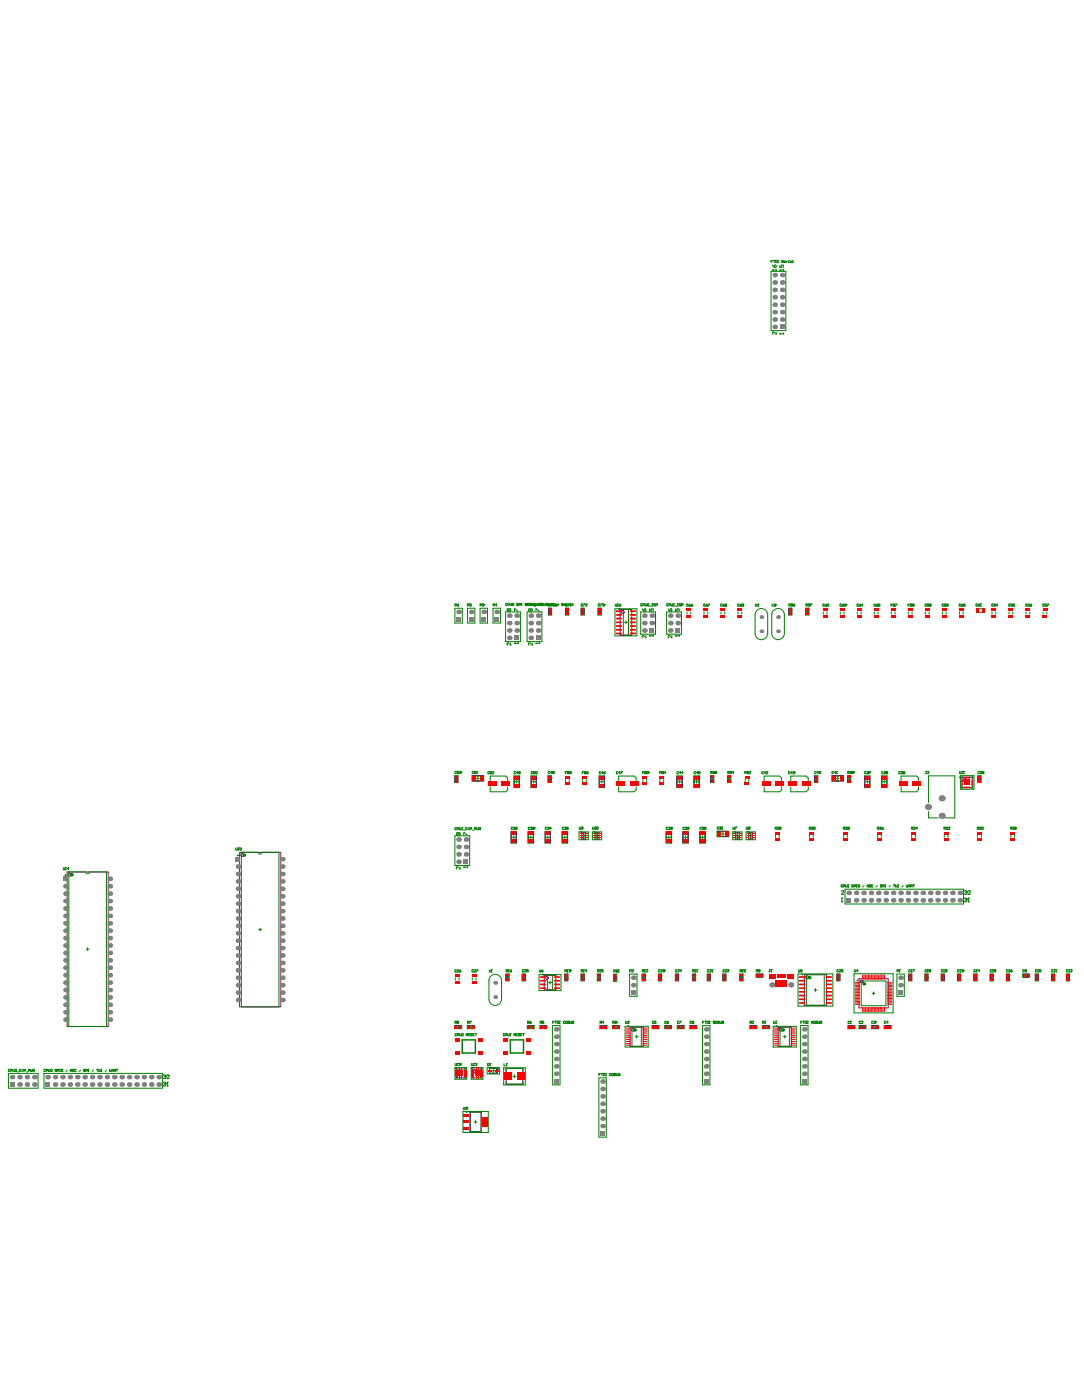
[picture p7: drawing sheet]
<svg xmlns="http://www.w3.org/2000/svg" width="216mm" height="279mm" viewBox="0 0 216 279" stroke-linecap="round" stroke-linejoin="round" font-family="sans-serif">
<g fill="none" stroke="#008000" stroke-width=".2">
<path d="M109.2 121.2h.7v1.4h-.7zM109.3 121.9h.5M109.5 121.6v.6M112.6 121.2h.7v1.4h-.7zM112.7 121.9h.5M112.9 121.6v.6M115.7 121.2h.7v1.4h-.7zM115.8 121.9h.5M116 121.6v.6M119.1 121.2h.7v1.4h-.7zM119.1 121.9h.6M119.4 121.6v.6"/>
<path d="M122.5 121.3h4.3v5.4h-4.3zM124.4 124h.6M124.7 123.7v.6M157.1 121.2h.6v1.4h-.6zM157.1 121.9h.6M157.4 121.6v.6M160.5 121.2h.6v1.4h-.6zM160.5 121.9h.6M160.8 121.6v.6M90.6 154.6h.6v1.4h-.6zM90.6 155.3h.6M90.9 155v.6"/>
<path d="M94 154.6h2.3v1.1h-2.3zM94.9 155.1h.6M95.2 154.8v.6M102.4 154.6h1.1v2.4h-1.1zM102.6 155.8h.6M102.9 155.5v.6M105.8 154.6h1v2.4h-1zM106 155.8h.6M106.3 155.5v.6M109.2 154.6h.6v1.4h-.6zM109.2 155.3h.6M109.5 155v.6"/>
<path d="M119.3 154.6h1.1v2.4h-1.1zM119.6 155.8h.6M119.9 155.5v.6M134.8 154.6h1.1v2.4h-1.1zM135.1 155.8h.5M135.4 155.5v.6M138.2 154.6h1.1v2.4h-1.1zM138.5 155.8h.5M138.7 155.5v.6M141.5 154.6h.7v1.4h-.7zM141.6 155.3h.5M141.8 155v.6"/>
<path d="M144.9 154.6h.7v1.4h-.7zM145 155.3h.5M145.2 155v.6M162.2 154.6h.7v1.4h-.7zM162.3 155.3h.5M162.6 155v.6M165.7 154.6h2.3v1.1h-2.3zM166.5 155.1h.6M166.8 154.8v.6M168.8 154.6h.6v1.4h-.6zM168.8 155.3h.6M169.1 155v.6"/>
<path d="M172.2 154.6h1.1v2.4h-1.1zM172.4 155.8h.6M172.7 155.5v.6M175.6 154.6h1.1v2.4h-1.1zM175.8 155.8h.6M176.1 155.5v.6M191.3 154.6h2.7v2.7h-2.7zM192.3 156h.6M192.6 155.7v.6M194.8 154.6h.6v1.4h-.6zM194.8 155.3h.6M195.1 155v.6"/>
<path d="M101.8 165.7h1.1v2.4h-1.1zM102 166.9h.6M102.3 166.6v.6M105.2 165.7h1.1v2.4h-1.1zM105.4 166.9h.6M105.7 166.6v.6M108.6 165.7h1.1v2.4h-1.1zM108.8 166.9h.6M109.1 166.6v.6M112 165.7h1v2.4h-1zM112.2 166.9h.6M112.5 166.6v.6"/>
<path d="M115.3 165.8h1.9v1.6h-1.9zM116 166.6h.6M116.3 166.3v.6M118 165.8h1.8v1.6h-1.8zM118.6 166.6h.6M118.9 166.3v.6M132.7 165.7h1.1v2.4h-1.1zM132.9 166.9h.6M133.2 166.6v.6M136 165.7h1.1v2.4h-1.1zM136.2 166.9h.6M136.5 166.6v.6"/>
<path d="M139.4 165.7h1.1v2.4h-1.1zM139.6 166.9h.6M139.9 166.6v.6M142.8 165.7h2.3v1.1h-2.3zM143.7 166.2h.6M144 165.9v.6M145.9 165.8h1.9v1.6h-1.9zM146.6 166.6h.6M146.9 166.3v.6M148.6 165.8h1.8v1.6h-1.8zM149.2 166.6h.6M149.5 166.3v.6"/>
<path d="M17.2 189.2h.6M17.5 188.9v.6M51.5 185.3h.6M51.8 185v.6M100.7 194.1h.7v1.4h-.7zM100.8 194.8h.5M101.1 194.5v.6M104 194.1h.6v1.4h-.6zM104 194.8h.6M104.3 194.5v.6M107.4 194.3h4.3v3.1h-4.3zM109.3 195.8h.5"/>
<path d="M109.5 195.6v.5M112.5 194.1h.6v1.4h-.6zM112.5 194.8h.6M112.8 194.5v.6M115.7 194.1h.7v1.4h-.7zM115.8 194.8h.5M116 194.5v.6M119 194.1h.6v1.4h-.6zM119 194.8h.6M119.3 194.5v.6M122.2 194.2h.6v1.4h-.6zM122.4 194.9h.3"/>
<path d="M122.5 194.7v.4M127.9 194.1h.6v1.4h-.6zM127.9 194.8h.6M128.2 194.5v.6M131.1 194.1h.7v1.4h-.7zM131.2 194.8h.5M131.4 194.5v.6M134.5 194.1h.7v1.4h-.7zM134.6 194.8h.5M134.8 194.5v.6M137.9 194.1h.7v1.4h-.7zM137.9 194.8h.6"/>
<path d="M138.2 194.5v.6M140.9 194.1h.6v1.4h-.6zM140.9 194.8h.6M141.2 194.5v.6M144 194.1h.6v1.4h-.6zM144 194.8h.6M144.3 194.5v.6M147.3 194.1h.7v1.4h-.7zM147.4 194.8h.5M147.7 194.5v.6M150.6 194.1h1.4v.7h-1.4zM151 194.4h.6"/>
<path d="M151.3 194.2v.5M158.9 194.1h7v6.4h-7zM162.1 197.3h.6M162.4 197v.6M166.7 194.1h.6v1.4h-.6zM166.7 194.8h.6M167 194.5v.6M170.1 194.1h7.8v7.8h-7.8zM173.7 198h.6M174 197.7v.6M181 194.1h.6v1.4h-.6zM181 194.8h.6"/>
<path d="M181.3 194.5v.6M184.2 194.1h.7v1.4h-.7zM184.3 194.8h.5M184.5 194.5v.6M187.5 194.1h.6v1.4h-.6zM187.5 194.8h.6M187.8 194.5v.6M190.7 194.1h.6v1.4h-.6zM190.7 194.8h.6M191 194.5v.6M193.9 194.1h.7v1.4h-.7zM194 194.8h.5"/>
<path d="M194.3 194.5v.6M197.2 194.1h.6v1.4h-.6zM197.2 194.8h.6M197.5 194.5v.6M200.4 194.1h.7v1.4h-.7zM200.5 194.8h.5M200.8 194.5v.6M203.7 194.1h1.4v.7h-1.4zM204.1 194.4h.5M204.4 194.2v.5M206.2 194.1h.6v1.4h-.6zM206.2 194.8h.6"/>
<path d="M206.5 194.5v.6M209.4 194.1h.7v1.4h-.7zM209.5 194.8h.5M209.7 194.5v.6M212.4 194.1h.6v1.4h-.6zM212.4 194.8h.6M212.7 194.5v.6M90.6 204.4h1.4v.6h-1.4zM90.6 212.8h2.3v2.3h-2.3zM91 204.7h.5M91.3 204.4v.6M91.5 213.9h.6"/>
<path d="M91.8 213.7v.5M93.1 204.4h1.4v.6h-1.4zM93.5 204.7h.6M93.8 204.4v.6M93.9 212.8h2.3v2.3h-2.3zM94.7 213.9h.6M95 213.7v.5M97 212.8h2.5v1.3h-2.5zM98 213.4h.6M98.3 213.1v.6M100.3 212.8h4.3v3.5h-4.3zM102.2 214.5h.6"/>
<path d="M102.5 214.2v.6M105 204.4h1.4v.6h-1.4zM105.4 204.7h.6M105.7 204.4v.6M107.5 204.4h1.4v.6h-1.4zM107.9 204.7h.6M108.2 204.4v.6M119.5 204.4h1.4v.6h-1.4zM119.9 204.7h.5M120.2 204.4v.6M122 204.4h1.4v.6h-1.4zM122.4 204.7h.6"/>
<path d="M122.7 204.4v.6M124.5 204.6h4.6v4.1h-4.6zM126.5 206.6h.6M126.8 206.3v.6M129.9 204.4h1.4v.6h-1.4zM130.3 204.7h.5M130.6 204.4v.6M132.4 204.4h1.4v.6h-1.4zM132.8 204.7h.5M133.1 204.4v.6M134.9 204.4h1.4v.6h-1.4zM135.3 204.7h.6"/>
<path d="M135.6 204.4v.6M137.4 204.4h1.4v.6h-1.4zM137.8 204.7h.6M138.1 204.4v.6M149.3 204.4h1.4v.6h-1.4zM149.7 204.7h.6M150 204.4v.6M151.8 204.4h1.4v.6h-1.4zM152.3 204.7h.5M152.5 204.4v.6M154 204.6h4.6v4.1h-4.6zM156 206.6h.6"/>
<path d="M156.3 206.3v.6M168.9 204.4h1.4v.6h-1.4zM169.3 204.7h.5M169.6 204.4v.6M171.1 204.4h1.4v.6h-1.4zM171.5 204.7h.6M171.8 204.4v.6M173.6 204.4h1.4v.6h-1.4zM174 204.7h.6M174.3 204.4v.6M176.1 204.4h1.4v.6h-1.4zM176.5 204.7h.6"/>
<path d="M176.8 204.4v.6M92.2 221.5h5.1v4.2h-5.1zM94.4 223.6h.6M94.7 223.3v.6"/>
</g>
<g fill="none" stroke="#800080" stroke-width=".2">
<path d="M109.3 121.4h.5v1h-.5zM112.7 121.4h.5v1h-.5zM115.8 121.4h.5v1h-.5zM119.1 121.4h.6v1h-.6zM123.5 121.5h2.3v5.1h-2.3zM157.1 121.4h.6v1h-.6zM160.5 121.4h.6v1h-.6zM90.6 154.8h.6v1h-.6zM94.2 154.6h2v1.1h-2zM102.4 154.8h1v2h-1zM105.8 154.8h1v2h-1zM109.2 154.8h.6v1h-.6z"/>
<path d="M119.4 154.8h1v2h-1zM134.8 154.8h1.1v2h-1.1zM138.2 154.8h1.1v2h-1.1zM141.6 154.8h.5v1h-.5zM145 154.8h.5v1h-.5zM162.3 154.8h.5v1h-.5zM165.8 154.6h2v1.1h-2zM168.8 154.8h.6v1h-.6zM172.2 154.8h1.1v2h-1.1zM175.6 154.8h1v2h-1zM191.6 154.9h2.1v2.1h-2.1zM194.8 154.8h.6v1h-.6z"/>
<path d="M13.4 173.8h8.2v30.8h-8.2zM47.7 169.9h8.2v30.8h-8.2zM101.8 165.9h1v2h-1zM105.2 165.9h1v2h-1zM108.6 165.9h1v2h-1zM112 165.9h1v2h-1zM115.9 166h.8v1.2h-.8zM118.5 166h.8v1.2h-.8zM132.7 165.9h1v2h-1zM136 165.9h1v2h-1zM139.4 165.9h1v2h-1zM143 165.7h2v1h-2z"/>
<path d="M146.5 166h.8v1.2h-.8zM149.1 166h.8v1.2h-.8zM100.8 194.3h.5v1h-.5zM104 194.3h.6v1h-.6zM108.4 194.4h2.3v2.9h-2.3zM112.5 194.3h.6v1h-.6zM115.8 194.3h.5v1h-.5zM119 194.3h.6v1h-.6zM122.4 194.6h.3v.6h-.3zM127.9 194.3h.6v1h-.6zM131.2 194.3h.5v1h-.5zM134.6 194.3h.5v1h-.5z"/>
<path d="M137.9 194.3h.6v1h-.6zM140.9 194.3h.6v1h-.6zM144 194.3h.6v1h-.6zM147.4 194.3h.5v1h-.5zM150.8 194.2h1v.5h-1zM160.2 194.3h4.4v6.1h-4.4zM166.7 194.3h.6v1h-.6zM171.1 195.1h5.8v5.8h-5.8zM181 194.3h.6v1h-.6zM184.3 194.3h.5v1h-.5zM187.5 194.3h.6v1h-.6zM190.7 194.3h.6v1h-.6z"/>
<path d="M194 194.3h.5v1h-.5zM197.2 194.3h.6v1h-.6zM200.5 194.3h.5v1h-.5zM203.9 194.2h1v.5h-1zM206.2 194.3h.6v1h-.6zM209.5 194.3h.5v1h-.5zM212.4 194.3h.6v1h-.6zM90.8 204.4h.9v.6h-.9zM90.9 213.1h1.7v1.7h-1.7zM93.3 204.4h1v.6h-1zM94.2 213.1h1.7v1.7h-1.7zM97.5 212.9h1.5v1h-1.5z"/>
<path d="M100.8 213h3.3v3.1h-3.3zM105.2 204.4h1v.6h-1zM107.7 204.4h1v.6h-1zM119.7 204.4h1v.6h-1zM122.2 204.4h1v.6h-1zM125.5 204.7h2.6v3.9h-2.6zM130.1 204.4h1v.6h-1zM132.6 204.4h1v.6h-1zM135.1 204.4h1v.6h-1zM137.6 204.4h1v.6h-1zM149.5 204.4h1v.6h-1zM152 204.4h1v.6h-1z"/>
<path d="M155 204.7h2.6v3.9h-2.6zM169.1 204.4h1v.6h-1zM171.3 204.4h1v.6h-1zM173.8 204.4h1v.6h-1zM176.3 204.4h1v.6h-1zM93.7 221.7h2.1v3.9h-2.1z"/>
</g>
<path d="M98.8 212.9h.2v1h-.2z" fill-rule="evenodd" fill="#800080"/>
<g fill="none" stroke="#800080" stroke-width=".2">
<circle cx="124" cy="122" r=".3"/>
<circle cx="192.2" cy="155.5" r=".3"/>
<circle cx="13.9" cy="174.3" r=".3"/>
<circle cx="48.2" cy="170.4" r=".3"/>
<circle cx="108.9" cy="194.9" r=".3"/>
<circle cx="160.7" cy="194.8" r=".3"/>
<circle cx="171.6" cy="195.6" r=".3"/>
<circle cx="91.4" cy="213.6" r=".3"/>
<circle cx="94.7" cy="213.6" r=".3"/>
<circle cx="126" cy="205.2" r=".3"/>
<circle cx="155.5" cy="205.2" r=".3"/>
</g>
<g fill="#808080">
<circle cx="192.9" cy="156.2" r=".12"/>
<circle cx="192.3" cy="156.2" r=".13"/>
<circle cx="192.9" cy="155.6" r=".12"/>
<circle cx="192.3" cy="155.6" r=".12"/>
<circle cx="15.4" cy="216.2" r=".44"/>
<circle cx="21.3" cy="216.2" r=".44"/>
<circle cx="27.2" cy="216.2" r=".44"/>
<circle cx="47.4" cy="194.9" r=".44"/>
<circle cx="47.4" cy="189" r=".44"/>
<circle cx="47.4" cy="183.1" r=".44"/>
<circle cx="47.4" cy="177.2" r=".44"/>
<circle cx="129.8" cy="122.7" r=".44"/>
<circle cx="133.5" cy="122.7" r=".44"/>
<circle cx="155.8" cy="63.7" r=".44"/>
<circle cx="155.8" cy="57.8" r=".44"/>
<circle cx="173.5" cy="179.4" r=".44"/>
<circle cx="179.4" cy="194.9" r=".44"/>
<circle cx="179.4" cy="179.4" r=".44"/>
<circle cx="185.3" cy="179.4" r=".44"/>
<circle cx="191.2" cy="179.4" r=".44"/>
<circle cx="2.4" cy="214.7" r=".44"/>
<circle cx="9.5" cy="214.7" r=".44"/>
<circle cx="13" cy="200.3" r=".44"/>
<circle cx="13" cy="201.8" r=".44"/>
<circle cx="13" cy="194.4" r=".44"/>
<circle cx="13" cy="195.8" r=".44"/>
<circle cx="13" cy="197.3" r=".44"/>
<circle cx="13" cy="189.9" r=".44"/>
<circle cx="13" cy="191.4" r=".44"/>
<circle cx="13" cy="192.9" r=".44"/>
<circle cx="13" cy="185.5" r=".44"/>
<circle cx="13" cy="187" r=".44"/>
<circle cx="13" cy="181.1" r=".44"/>
<circle cx="13" cy="182.6" r=".44"/>
<circle cx="13" cy="176.6" r=".44"/>
<circle cx="13" cy="178.1" r=".44"/>
<circle cx="15.4" cy="214.7" r=".44"/>
<circle cx="21.3" cy="214.7" r=".44"/>
<circle cx="27.2" cy="214.7" r=".44"/>
<circle cx="47.4" cy="199.3" r=".44"/>
<circle cx="47.4" cy="196.4" r=".44"/>
<circle cx="47.4" cy="197.8" r=".44"/>
<circle cx="47.4" cy="190.5" r=".44"/>
<circle cx="47.4" cy="191.9" r=".44"/>
<circle cx="47.4" cy="186" r=".44"/>
<circle cx="47.4" cy="187.5" r=".44"/>
<circle cx="47.4" cy="180.1" r=".44"/>
<circle cx="47.4" cy="181.6" r=".44"/>
<circle cx="47.4" cy="175.7" r=".44"/>
<circle cx="47.4" cy="178.6" r=".44"/>
<circle cx="47.4" cy="172.7" r=".44"/>
<circle cx="47.4" cy="174.2" r=".44"/>
<circle cx="129.8" cy="124.2" r=".44"/>
<circle cx="133.5" cy="124.2" r=".44"/>
<circle cx="133.5" cy="125.7" r=".44"/>
<circle cx="155.8" cy="62.2" r=".44"/>
<circle cx="155.8" cy="59.3" r=".44"/>
<circle cx="155.8" cy="60.7" r=".44"/>
<circle cx="155.8" cy="54.8" r=".44"/>
<circle cx="173.5" cy="178" r=".44"/>
<circle cx="179.4" cy="196.4" r=".44"/>
<circle cx="179.4" cy="178" r=".44"/>
<circle cx="185.3" cy="178" r=".44"/>
<circle cx="191.2" cy="178" r=".44"/>
<circle cx="13" cy="198.8" r=".44"/>
<circle cx="13" cy="203.2" r=".44"/>
<circle cx="13" cy="179.6" r=".44"/>
<circle cx="13" cy="184" r=".44"/>
<circle cx="13" cy="188.5" r=".44"/>
<circle cx="47.4" cy="193.4" r=".44"/>
<circle cx="47.4" cy="184.5" r=".44"/>
<circle cx="155.8" cy="56.3" r=".44"/>
<circle cx="3.9" cy="216.2" r=".44"/>
<circle cx="5.4" cy="216.2" r=".44"/>
<circle cx="6.8" cy="216.2" r=".44"/>
<circle cx="12.4" cy="216.2" r=".44"/>
<circle cx="13.9" cy="216.2" r=".44"/>
<circle cx="16.9" cy="216.2" r=".44"/>
<circle cx="18.3" cy="216.2" r=".44"/>
<circle cx="22.8" cy="216.2" r=".44"/>
<circle cx="24.2" cy="216.2" r=".44"/>
<circle cx="25.7" cy="216.2" r=".44"/>
<circle cx="28.7" cy="216.2" r=".44"/>
<circle cx="30.1" cy="216.2" r=".44"/>
<circle cx="31.6" cy="216.2" r=".44"/>
<circle cx="56.2" cy="194.9" r=".44"/>
<circle cx="56.2" cy="189" r=".44"/>
<circle cx="56.2" cy="183.1" r=".44"/>
<circle cx="56.2" cy="177.2" r=".44"/>
<circle cx="56.2" cy="171.2" r=".44"/>
<circle cx="92.8" cy="168.8" r=".44"/>
<circle cx="98.6" cy="195.9" r=".35"/>
<circle cx="102.9" cy="122.7" r=".44"/>
<circle cx="101.4" cy="122.7" r=".44"/>
<circle cx="107.2" cy="122.7" r=".44"/>
<circle cx="105.7" cy="122.7" r=".44"/>
<circle cx="110.8" cy="212.5" r=".44"/>
<circle cx="110.8" cy="206.6" r=".44"/>
<circle cx="120" cy="224.4" r=".44"/>
<circle cx="120" cy="218.5" r=".44"/>
<circle cx="126.1" cy="194.9" r=".44"/>
<circle cx="135" cy="122.7" r=".44"/>
<circle cx="140.7" cy="212.5" r=".44"/>
<circle cx="140.7" cy="206.6" r=".44"/>
<circle cx="154.3" cy="63.7" r=".44"/>
<circle cx="154.3" cy="57.8" r=".44"/>
<circle cx="160.2" cy="212.5" r=".44"/>
<circle cx="160.2" cy="206.6" r=".44"/>
<circle cx="170.5" cy="179.4" r=".44"/>
<circle cx="172" cy="179.4" r=".44"/>
<circle cx="174.9" cy="179.4" r=".44"/>
<circle cx="176.4" cy="179.4" r=".44"/>
<circle cx="177.9" cy="179.4" r=".44"/>
<circle cx="182.3" cy="179.4" r=".44"/>
<circle cx="183.8" cy="179.4" r=".44"/>
<circle cx="186.7" cy="179.4" r=".44"/>
<circle cx="188.2" cy="179.4" r=".44"/>
<circle cx="3.9" cy="214.7" r=".44"/>
<circle cx="5.4" cy="214.7" r=".44"/>
<circle cx="6.8" cy="214.7" r=".44"/>
<circle cx="12.4" cy="214.7" r=".44"/>
<circle cx="13.9" cy="214.7" r=".44"/>
<circle cx="16.9" cy="214.7" r=".44"/>
<circle cx="18.3" cy="214.7" r=".44"/>
<circle cx="22.8" cy="214.7" r=".44"/>
<circle cx="24.2" cy="214.7" r=".44"/>
<circle cx="21.9" cy="200.3" r=".44"/>
<circle cx="21.9" cy="201.8" r=".44"/>
<circle cx="21.9" cy="194.4" r=".44"/>
<circle cx="21.9" cy="195.8" r=".44"/>
<circle cx="21.9" cy="197.3" r=".44"/>
<circle cx="21.9" cy="189.9" r=".44"/>
<circle cx="21.9" cy="191.4" r=".44"/>
<circle cx="21.9" cy="192.9" r=".44"/>
<circle cx="21.9" cy="185.5" r=".44"/>
<circle cx="21.9" cy="187" r=".44"/>
<circle cx="21.9" cy="181.1" r=".44"/>
<circle cx="21.9" cy="182.6" r=".44"/>
<circle cx="21.9" cy="176.6" r=".44"/>
<circle cx="21.9" cy="178.1" r=".44"/>
<circle cx="25.7" cy="214.7" r=".44"/>
<circle cx="28.7" cy="214.7" r=".44"/>
<circle cx="30.1" cy="214.7" r=".44"/>
<circle cx="31.6" cy="214.7" r=".44"/>
<circle cx="56.2" cy="199.3" r=".44"/>
<circle cx="56.2" cy="196.4" r=".44"/>
<circle cx="56.2" cy="197.8" r=".44"/>
<circle cx="56.2" cy="190.5" r=".44"/>
<circle cx="56.2" cy="191.9" r=".44"/>
<circle cx="56.2" cy="186" r=".44"/>
<circle cx="56.2" cy="187.5" r=".44"/>
<circle cx="56.2" cy="180.1" r=".44"/>
<circle cx="56.2" cy="181.6" r=".44"/>
<circle cx="56.2" cy="175.7" r=".44"/>
<circle cx="56.2" cy="178.6" r=".44"/>
<circle cx="56.2" cy="172.7" r=".44"/>
<circle cx="56.2" cy="174.2" r=".44"/>
<circle cx="92.8" cy="167.3" r=".44"/>
<circle cx="93.8" cy="122" r=".44"/>
<circle cx="96.4" cy="122" r=".44"/>
<circle cx="98.9" cy="122" r=".44"/>
<circle cx="102.9" cy="125.7" r=".44"/>
<circle cx="101.4" cy="125.7" r=".44"/>
<circle cx="102.9" cy="124.2" r=".44"/>
<circle cx="101.4" cy="124.2" r=".44"/>
<circle cx="107.2" cy="125.7" r=".44"/>
<circle cx="105.7" cy="125.7" r=".44"/>
<circle cx="107.2" cy="124.2" r=".44"/>
<circle cx="105.7" cy="124.2" r=".44"/>
<circle cx="110.8" cy="214" r=".44"/>
<circle cx="110.8" cy="209.6" r=".44"/>
<circle cx="110.8" cy="211.1" r=".44"/>
<circle cx="110.8" cy="205.2" r=".44"/>
<circle cx="120" cy="223" r=".44"/>
<circle cx="120" cy="220" r=".44"/>
<circle cx="120" cy="221.5" r=".44"/>
<circle cx="120" cy="215.6" r=".44"/>
<circle cx="126.1" cy="196.4" r=".44"/>
<circle cx="135" cy="124.2" r=".44"/>
<circle cx="140.7" cy="214" r=".44"/>
<circle cx="140.7" cy="209.6" r=".44"/>
<circle cx="140.7" cy="211.1" r=".44"/>
<circle cx="140.7" cy="205.2" r=".44"/>
<circle cx="151.6" cy="125.8" r=".35"/>
<circle cx="153.7" cy="196.3" r=".49"/>
<circle cx="155" cy="125.8" r=".35"/>
<circle cx="154.3" cy="62.2" r=".44"/>
<circle cx="154.3" cy="65.2" r=".44"/>
<circle cx="154.3" cy="59.3" r=".44"/>
<circle cx="154.3" cy="60.7" r=".44"/>
<circle cx="154.3" cy="54.8" r=".44"/>
<circle cx="160.2" cy="214" r=".44"/>
<circle cx="160.2" cy="209.6" r=".44"/>
<circle cx="160.2" cy="211.1" r=".44"/>
<circle cx="160.2" cy="205.2" r=".44"/>
<circle cx="169" cy="178" r=".44"/>
<circle cx="170.5" cy="178" r=".44"/>
<circle cx="172" cy="178" r=".44"/>
<circle cx="174.9" cy="178" r=".44"/>
<circle cx="176.4" cy="178" r=".44"/>
<circle cx="177.9" cy="178" r=".44"/>
<circle cx="182.3" cy="178" r=".44"/>
<circle cx="183.8" cy="178" r=".44"/>
<circle cx="186.7" cy="178" r=".44"/>
<circle cx="188.2" cy="178" r=".44"/>
<circle cx="187.6" cy="162.6" r=".58"/>
<circle cx="187.6" cy="159.1" r=".58"/>
<circle cx="21.9" cy="198.8" r=".44"/>
<circle cx="21.9" cy="203.2" r=".44"/>
<circle cx="21.9" cy="175.2" r=".44"/>
<circle cx="21.9" cy="179.6" r=".44"/>
<circle cx="21.9" cy="184" r=".44"/>
<circle cx="21.9" cy="188.5" r=".44"/>
<circle cx="56.2" cy="193.4" r=".44"/>
<circle cx="56.2" cy="184.5" r=".44"/>
<circle cx="92.8" cy="170.3" r=".44"/>
<circle cx="98.6" cy="198.7" r=".35"/>
<circle cx="101.4" cy="127.1" r=".44"/>
<circle cx="105.7" cy="127.1" r=".44"/>
<circle cx="110.8" cy="208.1" r=".44"/>
<circle cx="120" cy="217.1" r=".44"/>
<circle cx="140.7" cy="208.1" r=".44"/>
<circle cx="151.6" cy="123" r=".35"/>
<circle cx="155" cy="123" r=".35"/>
<circle cx="154.3" cy="56.3" r=".44"/>
<circle cx="160.2" cy="208.1" r=".44"/>
<circle cx="11" cy="216.2" r=".44"/>
<circle cx="19.8" cy="216.2" r=".44"/>
<circle cx="91.3" cy="168.8" r=".44"/>
<circle cx="128.3" cy="122.7" r=".44"/>
<circle cx="180.8" cy="179.4" r=".44"/>
<circle cx="189.7" cy="179.4" r=".44"/>
<circle cx="11" cy="214.7" r=".44"/>
<circle cx="19.8" cy="214.7" r=".44"/>
<circle cx="91.3" cy="171.8" r=".44"/>
<circle cx="91.3" cy="167.3" r=".44"/>
<circle cx="91.3" cy="122" r=".44"/>
<circle cx="128.3" cy="124.2" r=".44"/>
<circle cx="128.3" cy="125.7" r=".44"/>
<circle cx="157.5" cy="196.3" r=".49"/>
<circle cx="180.8" cy="178" r=".44"/>
<circle cx="189.7" cy="178" r=".44"/>
<circle cx="91.3" cy="170.3" r=".44"/>
<circle cx="184.8" cy="160.9" r=".58"/>
</g>
<g fill="#808080">
<path d="M2 215.7h.9v.9h-.9z" fill-rule="evenodd"/>
<path d="M9.1 215.7h.8v.9h-.8z" fill-rule="evenodd"/>
<path d="M47 170.8h.8v.9h-.8z" fill-rule="evenodd"/>
<path d="M129.4 125.2h.9v.9h-.9z" fill-rule="evenodd"/>
<path d="M155.3 64.7h.9v.9h-.9z" fill-rule="evenodd"/>
<path d="M178.9 197.4h.9v.9h-.9z" fill-rule="evenodd"/>
<path d="M12.6 174.7h.9v.9h-.9z" fill-rule="evenodd"/>
<path d="M168.6 179h.9v.9h-.9z" fill-rule="evenodd"/>
<path d="M92.4 171.3h.9v.9h-.9z" fill-rule="evenodd"/>
<path d="M93.4 123h.9v.9h-.9z" fill-rule="evenodd"/>
<path d="M95.9 123h.9v.9h-.9z" fill-rule="evenodd"/>
<path d="M98.5 123h.9v.9h-.9z" fill-rule="evenodd"/>
<path d="M110.4 215.1h.8v.8h-.8z" fill-rule="evenodd"/>
<path d="M119.6 225.5h.9v.9h-.9z" fill-rule="evenodd"/>
<path d="M125.7 197.4h.9v.9h-.9z" fill-rule="evenodd"/>
<path d="M134.5 125.2h.9v.9h-.9z" fill-rule="evenodd"/>
<path d="M140.2 215.1h.9v.8h-.9z" fill-rule="evenodd"/>
<path d="M159.8 215.1h.8v.8h-.8z" fill-rule="evenodd"/>
<path d="M102.5 126.7h.9v.9h-.9z" fill-rule="evenodd"/>
<path d="M106.7 126.7h.9v.9h-.9z" fill-rule="evenodd"/>
<path d="M90.9 123h.9v.9h-.9z" fill-rule="evenodd"/>
</g>
<g fill="#f00">
<path d="M91.9 214.5h.1v.6h-.1z"/>
<path d="M94.8 214.5h.1v.6h-.1z"/>
<path d="M95.1 214.5h.2v.6h-.2z"/>
<path d="M91.9 212.8h.1v.6h-.1z"/>
<path d="M94.8 212.8h.1v.6h-.1z"/>
<path d="M95.1 212.8h.2v.6h-.2z"/>
<path d="M91.5 214.5h.2v.6h-.2z"/>
<path d="M91.5 212.8h.2v.6h-.2z"/>
</g>
<g fill="#808080">
<circle cx="192.9" cy="156.2" r=".12"/>
<circle cx="192.3" cy="156.2" r=".13"/>
<circle cx="192.9" cy="155.6" r=".12"/>
<circle cx="192.3" cy="155.6" r=".12"/>
<circle cx="15.4" cy="216.2" r=".44"/>
<circle cx="21.3" cy="216.2" r=".44"/>
<circle cx="27.2" cy="216.2" r=".44"/>
<circle cx="47.4" cy="194.9" r=".44"/>
<circle cx="47.4" cy="189" r=".44"/>
<circle cx="47.4" cy="183.1" r=".44"/>
<circle cx="47.4" cy="177.2" r=".44"/>
<circle cx="129.8" cy="122.7" r=".44"/>
<circle cx="133.5" cy="122.7" r=".44"/>
<circle cx="155.8" cy="63.7" r=".44"/>
<circle cx="155.8" cy="57.8" r=".44"/>
<circle cx="173.5" cy="179.4" r=".44"/>
<circle cx="179.4" cy="194.9" r=".44"/>
<circle cx="179.4" cy="179.4" r=".44"/>
<circle cx="185.3" cy="179.4" r=".44"/>
<circle cx="191.2" cy="179.4" r=".44"/>
<circle cx="2.4" cy="214.7" r=".44"/>
<circle cx="9.5" cy="214.7" r=".44"/>
<circle cx="13" cy="200.3" r=".44"/>
<circle cx="13" cy="201.8" r=".44"/>
<circle cx="13" cy="194.4" r=".44"/>
<circle cx="13" cy="195.8" r=".44"/>
<circle cx="13" cy="197.3" r=".44"/>
<circle cx="13" cy="189.9" r=".44"/>
<circle cx="13" cy="191.4" r=".44"/>
<circle cx="13" cy="192.9" r=".44"/>
<circle cx="13" cy="185.5" r=".44"/>
<circle cx="13" cy="187" r=".44"/>
<circle cx="13" cy="181.1" r=".44"/>
<circle cx="13" cy="182.6" r=".44"/>
<circle cx="13" cy="176.6" r=".44"/>
<circle cx="13" cy="178.1" r=".44"/>
<circle cx="15.4" cy="214.7" r=".44"/>
<circle cx="21.3" cy="214.7" r=".44"/>
<circle cx="27.2" cy="214.7" r=".44"/>
<circle cx="47.4" cy="199.3" r=".44"/>
<circle cx="47.4" cy="196.4" r=".44"/>
<circle cx="47.4" cy="197.8" r=".44"/>
<circle cx="47.4" cy="190.5" r=".44"/>
<circle cx="47.4" cy="191.9" r=".44"/>
<circle cx="47.4" cy="186" r=".44"/>
<circle cx="47.4" cy="187.5" r=".44"/>
<circle cx="47.4" cy="180.1" r=".44"/>
<circle cx="47.4" cy="181.6" r=".44"/>
<circle cx="47.4" cy="175.7" r=".44"/>
<circle cx="47.4" cy="178.6" r=".44"/>
<circle cx="47.4" cy="172.7" r=".44"/>
<circle cx="47.4" cy="174.2" r=".44"/>
<circle cx="129.8" cy="124.2" r=".44"/>
<circle cx="133.5" cy="124.2" r=".44"/>
<circle cx="133.5" cy="125.7" r=".44"/>
<circle cx="155.8" cy="62.2" r=".44"/>
<circle cx="155.8" cy="59.3" r=".44"/>
<circle cx="155.8" cy="60.7" r=".44"/>
<circle cx="155.8" cy="54.8" r=".44"/>
<circle cx="173.5" cy="178" r=".44"/>
<circle cx="179.4" cy="196.4" r=".44"/>
<circle cx="179.4" cy="178" r=".44"/>
<circle cx="185.3" cy="178" r=".44"/>
<circle cx="191.2" cy="178" r=".44"/>
<circle cx="13" cy="198.8" r=".44"/>
<circle cx="13" cy="203.2" r=".44"/>
<circle cx="13" cy="179.6" r=".44"/>
<circle cx="13" cy="184" r=".44"/>
<circle cx="13" cy="188.5" r=".44"/>
<circle cx="47.4" cy="193.4" r=".44"/>
<circle cx="47.4" cy="184.5" r=".44"/>
<circle cx="155.8" cy="56.3" r=".44"/>
<circle cx="3.9" cy="216.2" r=".44"/>
<circle cx="5.4" cy="216.2" r=".44"/>
<circle cx="6.8" cy="216.2" r=".44"/>
<circle cx="12.4" cy="216.2" r=".44"/>
<circle cx="13.9" cy="216.2" r=".44"/>
<circle cx="16.9" cy="216.2" r=".44"/>
<circle cx="18.3" cy="216.2" r=".44"/>
<circle cx="22.8" cy="216.2" r=".44"/>
<circle cx="24.2" cy="216.2" r=".44"/>
<circle cx="25.7" cy="216.2" r=".44"/>
<circle cx="28.7" cy="216.2" r=".44"/>
<circle cx="30.1" cy="216.2" r=".44"/>
<circle cx="31.6" cy="216.2" r=".44"/>
<circle cx="56.2" cy="194.9" r=".44"/>
<circle cx="56.2" cy="189" r=".44"/>
<circle cx="56.2" cy="183.1" r=".44"/>
<circle cx="56.2" cy="177.2" r=".44"/>
<circle cx="56.2" cy="171.2" r=".44"/>
<circle cx="92.8" cy="168.8" r=".44"/>
<circle cx="98.6" cy="195.9" r=".35"/>
<circle cx="102.9" cy="122.7" r=".44"/>
<circle cx="101.4" cy="122.7" r=".44"/>
<circle cx="107.2" cy="122.7" r=".44"/>
<circle cx="105.7" cy="122.7" r=".44"/>
<circle cx="110.8" cy="212.5" r=".44"/>
<circle cx="110.8" cy="206.6" r=".44"/>
<circle cx="120" cy="224.4" r=".44"/>
<circle cx="120" cy="218.5" r=".44"/>
<circle cx="126.1" cy="194.9" r=".44"/>
<circle cx="135" cy="122.7" r=".44"/>
<circle cx="140.7" cy="212.5" r=".44"/>
<circle cx="140.7" cy="206.6" r=".44"/>
<circle cx="154.3" cy="63.7" r=".44"/>
<circle cx="154.3" cy="57.8" r=".44"/>
<circle cx="160.2" cy="212.5" r=".44"/>
<circle cx="160.2" cy="206.6" r=".44"/>
<circle cx="170.5" cy="179.4" r=".44"/>
<circle cx="172" cy="179.4" r=".44"/>
<circle cx="174.9" cy="179.4" r=".44"/>
<circle cx="176.4" cy="179.4" r=".44"/>
<circle cx="177.9" cy="179.4" r=".44"/>
<circle cx="182.3" cy="179.4" r=".44"/>
<circle cx="183.8" cy="179.4" r=".44"/>
<circle cx="186.7" cy="179.4" r=".44"/>
<circle cx="188.2" cy="179.4" r=".44"/>
<circle cx="3.9" cy="214.7" r=".44"/>
<circle cx="5.4" cy="214.7" r=".44"/>
<circle cx="6.8" cy="214.7" r=".44"/>
<circle cx="12.4" cy="214.7" r=".44"/>
<circle cx="13.9" cy="214.7" r=".44"/>
<circle cx="16.9" cy="214.7" r=".44"/>
<circle cx="18.3" cy="214.7" r=".44"/>
<circle cx="22.8" cy="214.7" r=".44"/>
<circle cx="24.2" cy="214.7" r=".44"/>
<circle cx="21.9" cy="200.3" r=".44"/>
<circle cx="21.9" cy="201.8" r=".44"/>
<circle cx="21.9" cy="194.4" r=".44"/>
<circle cx="21.9" cy="195.8" r=".44"/>
<circle cx="21.9" cy="197.3" r=".44"/>
<circle cx="21.9" cy="189.9" r=".44"/>
<circle cx="21.9" cy="191.4" r=".44"/>
<circle cx="21.9" cy="192.9" r=".44"/>
<circle cx="21.9" cy="185.5" r=".44"/>
<circle cx="21.9" cy="187" r=".44"/>
<circle cx="21.9" cy="181.1" r=".44"/>
<circle cx="21.9" cy="182.6" r=".44"/>
<circle cx="21.9" cy="176.6" r=".44"/>
<circle cx="21.9" cy="178.1" r=".44"/>
<circle cx="25.7" cy="214.7" r=".44"/>
<circle cx="28.7" cy="214.7" r=".44"/>
<circle cx="30.1" cy="214.7" r=".44"/>
<circle cx="31.6" cy="214.7" r=".44"/>
<circle cx="56.2" cy="199.3" r=".44"/>
<circle cx="56.2" cy="196.4" r=".44"/>
<circle cx="56.2" cy="197.8" r=".44"/>
<circle cx="56.2" cy="190.5" r=".44"/>
<circle cx="56.2" cy="191.9" r=".44"/>
<circle cx="56.2" cy="186" r=".44"/>
<circle cx="56.2" cy="187.5" r=".44"/>
<circle cx="56.2" cy="180.1" r=".44"/>
<circle cx="56.2" cy="181.6" r=".44"/>
<circle cx="56.2" cy="175.7" r=".44"/>
<circle cx="56.2" cy="178.6" r=".44"/>
<circle cx="56.2" cy="172.7" r=".44"/>
<circle cx="56.2" cy="174.2" r=".44"/>
<circle cx="92.8" cy="167.3" r=".44"/>
<circle cx="93.8" cy="122" r=".44"/>
<circle cx="96.4" cy="122" r=".44"/>
<circle cx="98.9" cy="122" r=".44"/>
<circle cx="102.9" cy="125.7" r=".44"/>
<circle cx="101.4" cy="125.7" r=".44"/>
<circle cx="102.9" cy="124.2" r=".44"/>
<circle cx="101.4" cy="124.2" r=".44"/>
<circle cx="107.2" cy="125.7" r=".44"/>
<circle cx="105.7" cy="125.7" r=".44"/>
<circle cx="107.2" cy="124.2" r=".44"/>
<circle cx="105.7" cy="124.2" r=".44"/>
<circle cx="110.8" cy="214" r=".44"/>
<circle cx="110.8" cy="209.6" r=".44"/>
<circle cx="110.8" cy="211.1" r=".44"/>
<circle cx="110.8" cy="205.2" r=".44"/>
<circle cx="120" cy="223" r=".44"/>
<circle cx="120" cy="220" r=".44"/>
<circle cx="120" cy="221.5" r=".44"/>
<circle cx="120" cy="215.6" r=".44"/>
<circle cx="126.1" cy="196.4" r=".44"/>
<circle cx="135" cy="124.2" r=".44"/>
<circle cx="140.7" cy="214" r=".44"/>
<circle cx="140.7" cy="209.6" r=".44"/>
<circle cx="140.7" cy="211.1" r=".44"/>
<circle cx="140.7" cy="205.2" r=".44"/>
<circle cx="151.6" cy="125.8" r=".35"/>
<circle cx="153.7" cy="196.3" r=".49"/>
<circle cx="155" cy="125.8" r=".35"/>
<circle cx="154.3" cy="62.2" r=".44"/>
<circle cx="154.3" cy="65.2" r=".44"/>
<circle cx="154.3" cy="59.3" r=".44"/>
<circle cx="154.3" cy="60.7" r=".44"/>
<circle cx="154.3" cy="54.8" r=".44"/>
<circle cx="160.2" cy="214" r=".44"/>
<circle cx="160.2" cy="209.6" r=".44"/>
<circle cx="160.2" cy="211.1" r=".44"/>
<circle cx="160.2" cy="205.2" r=".44"/>
<circle cx="169" cy="178" r=".44"/>
<circle cx="170.5" cy="178" r=".44"/>
<circle cx="172" cy="178" r=".44"/>
<circle cx="174.9" cy="178" r=".44"/>
<circle cx="176.4" cy="178" r=".44"/>
<circle cx="177.9" cy="178" r=".44"/>
<circle cx="182.3" cy="178" r=".44"/>
<circle cx="183.8" cy="178" r=".44"/>
<circle cx="186.7" cy="178" r=".44"/>
<circle cx="188.2" cy="178" r=".44"/>
<circle cx="187.6" cy="162.6" r=".58"/>
<circle cx="187.6" cy="159.1" r=".58"/>
<circle cx="21.9" cy="198.8" r=".44"/>
<circle cx="21.9" cy="203.2" r=".44"/>
<circle cx="21.9" cy="175.2" r=".44"/>
<circle cx="21.9" cy="179.6" r=".44"/>
<circle cx="21.9" cy="184" r=".44"/>
<circle cx="21.9" cy="188.5" r=".44"/>
<circle cx="56.2" cy="193.4" r=".44"/>
<circle cx="56.2" cy="184.5" r=".44"/>
<circle cx="92.8" cy="170.3" r=".44"/>
<circle cx="98.6" cy="198.7" r=".35"/>
<circle cx="101.4" cy="127.1" r=".44"/>
<circle cx="105.7" cy="127.1" r=".44"/>
<circle cx="110.8" cy="208.1" r=".44"/>
<circle cx="120" cy="217.1" r=".44"/>
<circle cx="140.7" cy="208.1" r=".44"/>
<circle cx="151.6" cy="123" r=".35"/>
<circle cx="155" cy="123" r=".35"/>
<circle cx="154.3" cy="56.3" r=".44"/>
<circle cx="160.2" cy="208.1" r=".44"/>
<circle cx="11" cy="216.2" r=".44"/>
<circle cx="19.8" cy="216.2" r=".44"/>
<circle cx="91.3" cy="168.8" r=".44"/>
<circle cx="128.3" cy="122.7" r=".44"/>
<circle cx="180.8" cy="179.4" r=".44"/>
<circle cx="189.7" cy="179.4" r=".44"/>
<circle cx="11" cy="214.7" r=".44"/>
<circle cx="19.8" cy="214.7" r=".44"/>
<circle cx="91.3" cy="171.8" r=".44"/>
<circle cx="91.3" cy="167.3" r=".44"/>
<circle cx="91.3" cy="122" r=".44"/>
<circle cx="128.3" cy="124.2" r=".44"/>
<circle cx="128.3" cy="125.7" r=".44"/>
<circle cx="157.5" cy="196.3" r=".49"/>
<circle cx="180.8" cy="178" r=".44"/>
<circle cx="189.7" cy="178" r=".44"/>
<circle cx="91.3" cy="170.3" r=".44"/>
<circle cx="184.8" cy="160.9" r=".58"/>
</g>
<g fill="#808080">
<path d="M2 215.7h.9v.9h-.9z" fill-rule="evenodd"/>
<path d="M9.1 215.7h.8v.9h-.8z" fill-rule="evenodd"/>
<path d="M47 170.8h.8v.9h-.8z" fill-rule="evenodd"/>
<path d="M129.4 125.2h.9v.9h-.9z" fill-rule="evenodd"/>
<path d="M155.3 64.7h.9v.9h-.9z" fill-rule="evenodd"/>
<path d="M178.9 197.4h.9v.9h-.9z" fill-rule="evenodd"/>
<path d="M12.6 174.7h.9v.9h-.9z" fill-rule="evenodd"/>
<path d="M168.6 179h.9v.9h-.9z" fill-rule="evenodd"/>
<path d="M92.4 171.3h.9v.9h-.9z" fill-rule="evenodd"/>
<path d="M93.4 123h.9v.9h-.9z" fill-rule="evenodd"/>
<path d="M95.9 123h.9v.9h-.9z" fill-rule="evenodd"/>
<path d="M98.5 123h.9v.9h-.9z" fill-rule="evenodd"/>
<path d="M110.4 215.1h.8v.8h-.8z" fill-rule="evenodd"/>
<path d="M119.6 225.5h.9v.9h-.9z" fill-rule="evenodd"/>
<path d="M125.7 197.4h.9v.9h-.9z" fill-rule="evenodd"/>
<path d="M134.5 125.2h.9v.9h-.9z" fill-rule="evenodd"/>
<path d="M140.2 215.1h.9v.8h-.9z" fill-rule="evenodd"/>
<path d="M159.8 215.1h.8v.8h-.8z" fill-rule="evenodd"/>
<path d="M102.5 126.7h.9v.9h-.9z" fill-rule="evenodd"/>
<path d="M106.7 126.7h.9v.9h-.9z" fill-rule="evenodd"/>
<path d="M90.9 123h.9v.9h-.9z" fill-rule="evenodd"/>
</g>
<g fill="#f00">
<path d="M90.7 214.4h.5v.2h-.5z" fill-rule="evenodd"/>
<path d="M90.7 213.3h.5v.2h-.5z" fill-rule="evenodd"/>
<path d="M90.7 213.7h.5v.2h-.5z" fill-rule="evenodd"/>
<path d="M90.7 214h.5v.2h-.5z" fill-rule="evenodd"/>
<path d="M90.6 155.5h.6v.4h-.6z" fill-rule="evenodd"/>
<path d="M90.6 154.6h.6v.5h-.6z" fill-rule="evenodd"/>
<path d="M95.6 214.4h.5v.2h-.5z" fill-rule="evenodd"/>
<path d="M95.6 213.3h.5v.2h-.5z" fill-rule="evenodd"/>
<path d="M95.6 213.7h.5v.2h-.5z" fill-rule="evenodd"/>
<path d="M95.6 214h.5v.2h-.5z" fill-rule="evenodd"/>
<path d="M115.5 166.1h.5v.2h-.5z" fill-rule="evenodd"/>
<path d="M115.5 166.5h.5v.2h-.5z" fill-rule="evenodd"/>
<path d="M116.5 166.5h.5v.2h-.5z" fill-rule="evenodd"/>
<path d="M116.6 166.1h.4v.2h-.4z" fill-rule="evenodd"/>
<path d="M118.1 166.1h.5v.2h-.5z" fill-rule="evenodd"/>
<path d="M118.1 166.5h.5v.2h-.5z" fill-rule="evenodd"/>
<path d="M119.2 166.5h.5v.2h-.5z" fill-rule="evenodd"/>
<path d="M119.2 166.1h.5v.2h-.5z" fill-rule="evenodd"/>
<path d="M119.2 121.3h.5v.4h-.5z" fill-rule="evenodd"/>
<path d="M122.3 194.3h.4v.5h-.4z" fill-rule="evenodd"/>
</g>
<path d="M124.8 208h.7M124.8 207.6h.7M124.8 206.8h.7M124.8 206.4h.7M124.8 205.7h.7M124.8 205.3h.7" fill="none" stroke="#f00" stroke-width=".21"/>
<g fill="#f00">
<path d="M140.1 122.5h.9v.6h-.9z" fill-rule="evenodd"/>
<path d="M140.2 121.3h.8v.6h-.8z" fill-rule="evenodd"/>
<path d="M141.6 155.5h.5v.4h-.5z" fill-rule="evenodd"/>
<path d="M141.6 154.6h.5v.4h-.5z" fill-rule="evenodd"/>
<path d="M143.5 122.5h.9v.6h-.9z" fill-rule="evenodd"/>
<path d="M143.6 121.3h.8v.6h-.8z" fill-rule="evenodd"/>
<path d="M145 155.5h.5v.4h-.5z" fill-rule="evenodd"/>
<path d="M145 154.6h.5v.4h-.5z" fill-rule="evenodd"/>
<path d="M146.1 166.1h.5v.2h-.5z" fill-rule="evenodd"/>
<path d="M146.1 166.5h.5v.2h-.5z" fill-rule="evenodd"/>
<path d="M147.1 166.5h.5v.2h-.5z" fill-rule="evenodd"/>
<path d="M147.2 166.1h.4v.2h-.4z" fill-rule="evenodd"/>
<path d="M148.7 166.1h.5v.2h-.5z" fill-rule="evenodd"/>
<path d="M148.7 166.5h.5v.2h-.5z" fill-rule="evenodd"/>
<path d="M149.8 166.5h.5v.2h-.5z" fill-rule="evenodd"/>
<path d="M149.8 166.1h.5v.2h-.5z" fill-rule="evenodd"/>
</g>
<path d="M154.2 208h.8M154.2 207.6h.8M154.2 206.8h.8M154.2 206.4h.8M154.2 205.7h.8M154.2 205.3h.8" fill="none" stroke="#f00" stroke-width=".21"/>
<g fill="#f00">
<path d="M160.5 121.3h.6v.4h-.6z" fill-rule="evenodd"/>
<path d="M167.3 122.5h.8v.6h-.8z" fill-rule="evenodd"/>
<path d="M167.3 121.3h.9v.6h-.9z" fill-rule="evenodd"/>
<path d="M170.7 122.5h.8v.6h-.8z" fill-rule="evenodd"/>
<path d="M170.7 121.3h.9v.6h-.9z" fill-rule="evenodd"/>
</g>
<path d="M192.2 156.8v.3M192.5 156.8v.3M192.8 156.8v.3M193.5 156.1h.3M193.5 155.8h.3M193.5 155.5h.3" fill="none" stroke="#f00" stroke-width=".2"/>
<g fill="#f00">
<path d="M90.6 204.4h.4v.6h-.4z" fill-rule="evenodd"/>
<path d="M90.6 195.4h.9v.6h-.9z" fill-rule="evenodd"/>
<path d="M90.6 194.2h.9v.6h-.9z" fill-rule="evenodd"/>
<path d="M93.1 204.4h.4v.6h-.4z" fill-rule="evenodd"/>
<path d="M94 204.5h.4v.5h-.4z" fill-rule="evenodd"/>
<path d="M94 195.4h.9v.6h-.9z" fill-rule="evenodd"/>
<path d="M94 194.2h.9v.6h-.9z" fill-rule="evenodd"/>
<path d="M94.1 154.7h.6v.9h-.6z" fill-rule="evenodd"/>
<path d="M95.2 209.5h.9v.8h-.9z" fill-rule="evenodd"/>
<path d="M95.2 206.9h.9v.7h-.9z" fill-rule="evenodd"/>
<path d="M105.1 204.4h.4v.6h-.4z" fill-rule="evenodd"/>
<path d="M106 204.5h.4v.5h-.4z" fill-rule="evenodd"/>
<path d="M105.8 156.3h1v.6h-1z" fill-rule="evenodd"/>
<path d="M105.8 154.7h1v.7h-1z" fill-rule="evenodd"/>
<path d="M107.6 204.4h.4v.6h-.4z" fill-rule="evenodd"/>
<path d="M108.5 204.5h.4v.5h-.4z" fill-rule="evenodd"/>
<path d="M115.5 166.9h.5v.2h-.5z" fill-rule="evenodd"/>
<path d="M116.5 166.9h.5v.2h-.5z" fill-rule="evenodd"/>
<path d="M118.1 166.9h.5v.2h-.5z" fill-rule="evenodd"/>
<path d="M119 194.2h.5v.4h-.5z" fill-rule="evenodd"/>
<path d="M119 195.1h.5v.4h-.5z" fill-rule="evenodd"/>
<path d="M119.2 166.9h.5v.2h-.5z" fill-rule="evenodd"/>
<path d="M119.2 122.1h.5v.5h-.5z" fill-rule="evenodd"/>
<path d="M120.4 204.5h.4v.5h-.4z" fill-rule="evenodd"/>
<path d="M122.9 204.5h.4v.5h-.4z" fill-rule="evenodd"/>
<path d="M122.3 195h.4v.5h-.4z" fill-rule="evenodd"/>
</g>
<path d="M124.8 208.3h.7M124.8 207.2h.7M124.8 206.1h.7M124.8 204.9h.7" fill="none" stroke="#f00" stroke-width=".21"/>
<g fill="#f00">
<path d="M129.9 204.4h.5v.6h-.5z" fill-rule="evenodd"/>
<path d="M130.7 204.5h.5v.5h-.5z" fill-rule="evenodd"/>
<path d="M133.2 204.5h.5v.5h-.5z" fill-rule="evenodd"/>
<path d="M134.6 194.2h.5v.4h-.5z" fill-rule="evenodd"/>
<path d="M134.6 195h.5v.5h-.5z" fill-rule="evenodd"/>
<path d="M135.8 204.5h.4v.5h-.4z" fill-rule="evenodd"/>
<path d="M138 194.2h.5v.4h-.5z" fill-rule="evenodd"/>
<path d="M138 195.1h.5v.4h-.5z" fill-rule="evenodd"/>
<path d="M144 194.2h.5v.4h-.5z" fill-rule="evenodd"/>
<path d="M144 195h.5v.5h-.5z" fill-rule="evenodd"/>
<path d="M146.1 166.9h.5v.2h-.5z" fill-rule="evenodd"/>
<path d="M147.4 194.2h.5v.4h-.5z" fill-rule="evenodd"/>
<path d="M147.4 195.1h.5v.4h-.5z" fill-rule="evenodd"/>
<path d="M147.1 166.9h.5v.2h-.5z" fill-rule="evenodd"/>
<path d="M148.7 166.9h.5v.2h-.5z" fill-rule="evenodd"/>
<path d="M148.3 155.9h.9v.6h-.9z" fill-rule="evenodd"/>
<path d="M148.3 154.7h.9v.5h-.9z" fill-rule="evenodd"/>
<path d="M149.8 166.9h.5v.2h-.5z" fill-rule="evenodd"/>
<path d="M150.6 194.2h.4v.5h-.4z" fill-rule="evenodd"/>
<path d="M151.9 204.4h.4v.6h-.4z" fill-rule="evenodd"/>
</g>
<path d="M154.2 208.3h.8M154.2 207.2h.8M154.2 206.1h.8M154.2 204.9h.8" fill="none" stroke="#f00" stroke-width=".21"/>
<g fill="#f00">
<path d="M154.7 194.1h.3v.8h-.3z" fill-rule="evenodd"/>
<path d="M155.5 194.1h.2v.8h-.2z" fill-rule="evenodd"/>
<path d="M155.9 194.1h.2v.8h-.2z" fill-rule="evenodd"/>
<path d="M160.5 122.2h.6v.4h-.6z" fill-rule="evenodd"/>
<path d="M167.3 154.6h.6v1h-.6z" fill-rule="evenodd"/>
<path d="M169.7 204.5h.5v.5h-.5z" fill-rule="evenodd"/>
<path d="M171.1 204.4h.5v.6h-.5z" fill-rule="evenodd"/>
<path d="M172 204.5h.4v.5h-.4z" fill-rule="evenodd"/>
</g>
<path d="M172.1 194.3v.9M172.4 194.3v.9M172.7 194.3v.9M173.3 194.3v.9M173.5 194.3v.9M173.8 194.3v.9M172.1 200.8v.9M172.4 200.8v.9M172.7 200.8v.9M173.3 200.8v.9M173.5 200.8v.9M173.8 200.8v.9" fill="none" stroke="#f00" stroke-width=".2"/>
<path d="M174.5 204.5h.4v.5h-.4z" fill-rule="evenodd" fill="#f00"/>
<path d="M174.4 194.3v.9M174.7 194.3v.9M175 194.3v.9M175.6 194.3v.9M175.9 194.3v.9M176.2 194.3v.9M174.4 200.8v.9M174.7 200.8v.9M175 200.8v.9M175.6 200.8v.9M175.9 200.8v.9M176.2 200.8v.9" fill="none" stroke="#f00" stroke-width=".2"/>
<g fill="#f00">
<path d="M177 204.5h.4v.5h-.4z" fill-rule="evenodd"/>
<path d="M187.5 194.2h.5v.4h-.5z" fill-rule="evenodd"/>
<path d="M187.5 195h.5v.5h-.5z" fill-rule="evenodd"/>
<path d="M190.8 194.2h.5v.4h-.5z" fill-rule="evenodd"/>
<path d="M190.8 195h.5v.5h-.5z" fill-rule="evenodd"/>
</g>
<path d="M192.2 154.8v.3M192.5 154.8v.3M192.8 154.8v.3M193.5 156.4h.3" fill="none" stroke="#f00" stroke-width=".2"/>
<g fill="#f00">
<path d="M194.4 121.2h.6v.9h-.6z" fill-rule="evenodd"/>
<path d="M195.6 121.2h.6v.9h-.6z" fill-rule="evenodd"/>
<path d="M200.5 194.2h.5v.4h-.5z" fill-rule="evenodd"/>
<path d="M200.5 195h.5v.5h-.5z" fill-rule="evenodd"/>
<path d="M203.7 194.2h.5v.5h-.5z" fill-rule="evenodd"/>
<path d="M206.2 194.2h.6v.4h-.6z" fill-rule="evenodd"/>
<path d="M206.2 195h.6v.5h-.6z" fill-rule="evenodd"/>
<path d="M212.4 194.2h.6v.4h-.6z" fill-rule="evenodd"/>
<path d="M212.4 195h.6v.5h-.6z" fill-rule="evenodd"/>
<path d="M92.4 214.4h.5v.2h-.5z" fill-rule="evenodd"/>
<path d="M93.9 214.4h.5v.2h-.5z" fill-rule="evenodd"/>
<path d="M92.4 213.3h.5v.2h-.5z" fill-rule="evenodd"/>
<path d="M92.4 213.7h.5v.2h-.5z" fill-rule="evenodd"/>
<path d="M92.4 214h.5v.2h-.5z" fill-rule="evenodd"/>
<path d="M93.9 213.3h.5v.2h-.5z" fill-rule="evenodd"/>
<path d="M93.9 213.7h.5v.2h-.5z" fill-rule="evenodd"/>
<path d="M93.9 214h.5v.2h-.5z" fill-rule="evenodd"/>
<path d="M97.2 213.2h.7v.4h-.7z" fill-rule="evenodd"/>
<path d="M98.6 213.2h.8v.4h-.8z" fill-rule="evenodd"/>
<path d="M101.8 167.3h1v.7h-1z" fill-rule="evenodd"/>
</g>
<path d="M107.7 197h.9M107.7 196.2h.9M107.7 194.7h.9" fill="none" stroke="#f00" stroke-width=".35"/>
<g fill="#f00">
<path d="M105.2 167.3h1v.7h-1z" fill-rule="evenodd"/>
<path d="M108.6 167.3h1v.7h-1z" fill-rule="evenodd"/>
<path d="M109.2 155.5h.5v.4h-.5z" fill-rule="evenodd"/>
<path d="M109.2 154.6h.5v.5h-.5z" fill-rule="evenodd"/>
</g>
<path d="M110.5 197h.9M110.5 196.2h.9M110.5 194.7h.9" fill="none" stroke="#f00" stroke-width=".35"/>
<g fill="#f00">
<path d="M112 167.3h1v.7h-1z" fill-rule="evenodd"/>
<path d="M112.7 121.3h.5v.4h-.5z" fill-rule="evenodd"/>
<path d="M115.8 121.3h.5v.4h-.5z" fill-rule="evenodd"/>
</g>
<path d="M122.8 126.3h.9M122.8 124.8h.9M122.8 124h.9M122.8 122.6h.9M122.8 121.8h.9M125.6 126.3h.9M125.6 124.8h.9M125.6 124h.9M125.6 122.6h.9M125.6 121.8h.9" fill="none" stroke="#f00" stroke-width=".35"/>
<g fill="#f00">
<path d="M136 167.3h1v.7h-1z" fill-rule="evenodd"/>
<path d="M136.8 122.5h.8v.6h-.8z" fill-rule="evenodd"/>
<path d="M136.8 121.3h.8v.6h-.8z" fill-rule="evenodd"/>
<path d="M139.4 167.3h1v.7h-1z" fill-rule="evenodd"/>
</g>
<path d="M157.6 208h.7M157.6 207.6h.7M157.6 206.8h.7M157.6 206.4h.7M157.6 205.7h.7M157.6 205.3h.7" fill="none" stroke="#f00" stroke-width=".21"/>
<path d="M159.3 198.4h.9M159.3 197h.9M159.3 196.2h.9M159.3 194.7h.9" fill="none" stroke="#f00" stroke-width=".35"/>
<path d="M157.1 121.3h.6v.4h-.6z" fill-rule="evenodd" fill="#f00"/>
<path d="M164.6 198.4h1M164.6 197h1M164.6 196.2h1M164.6 194.7h1" fill="none" stroke="#f00" stroke-width=".35"/>
<g fill="#f00">
<path d="M162.3 155.5h.5v.4h-.5z" fill-rule="evenodd"/>
<path d="M162.3 154.6h.5v.5h-.5z" fill-rule="evenodd"/>
<path d="M163.9 122.5h.9v.6h-.9z" fill-rule="evenodd"/>
<path d="M163.9 121.3h.9v.6h-.9z" fill-rule="evenodd"/>
<path d="M168.9 155.5h.5v.4h-.5z" fill-rule="evenodd"/>
<path d="M168.9 154.6h.5v.4h-.5z" fill-rule="evenodd"/>
<path d="M174.1 122.5h.8v.6h-.8z" fill-rule="evenodd"/>
<path d="M174.1 121.3h.8v.6h-.8z" fill-rule="evenodd"/>
</g>
<path d="M176.8 199.3h.8M176.8 199.6h.8M176.8 199.9h.8M176.8 198.1h.8M176.8 198.4h.8M176.8 198.7h.8M176.8 197h.8M176.8 197.3h.8M176.8 197.5h.8M176.8 195.8h.8M176.8 196.1h.8M176.8 196.4h.8" fill="none" stroke="#f00" stroke-width=".2"/>
<g fill="#f00">
<path d="M177.5 122.5h.8v.6h-.8z" fill-rule="evenodd"/>
<path d="M177.5 121.3h.8v.6h-.8z" fill-rule="evenodd"/>
<path d="M180.8 122.5h.9v.6h-.9z" fill-rule="evenodd"/>
<path d="M184.2 122.5h.9v.6h-.9z" fill-rule="evenodd"/>
<path d="M180.9 121.3h.8v.6h-.8z" fill-rule="evenodd"/>
<path d="M184.3 121.3h.8v.6h-.8z" fill-rule="evenodd"/>
<path d="M187.6 122.5h.9v.6h-.9z" fill-rule="evenodd"/>
<path d="M187.6 121.3h.9v.6h-.9z" fill-rule="evenodd"/>
</g>
<path d="M191.5 155.5h.3M191.5 155.8h.3M191.5 156.1h.3M193.1 156.8v.3" fill="none" stroke="#f00" stroke-width=".2"/>
<g fill="#f00">
<path d="M191 122.5h.9v.6h-.9z" fill-rule="evenodd"/>
<path d="M191 121.3h.9v.6h-.9z" fill-rule="evenodd"/>
<path d="M197.5 122.5h.9v.6h-.9z" fill-rule="evenodd"/>
<path d="M197.5 121.3h.9v.6h-.9z" fill-rule="evenodd"/>
<path d="M200.9 122.5h.9v.6h-.9z" fill-rule="evenodd"/>
<path d="M200.9 121.3h.9v.6h-.9z" fill-rule="evenodd"/>
<path d="M204.3 122.5h.9v.6h-.9z" fill-rule="evenodd"/>
<path d="M207.7 122.5h.9v.6h-.9z" fill-rule="evenodd"/>
<path d="M204.3 121.3h.9v.6h-.9z" fill-rule="evenodd"/>
<path d="M207.7 121.3h.9v.6h-.9z" fill-rule="evenodd"/>
<path d="M92.4 223.3h1v.6h-1z" fill-rule="evenodd"/>
<path d="M92.3 224.7h1.1v.6h-1.1z" fill-rule="evenodd"/>
<path d="M91.3 213.4h.9v1.1h-.9z" fill-rule="evenodd"/>
<path d="M94.6 213.4h.9v1.1h-.9z" fill-rule="evenodd"/>
<path d="M91.5 204.5h.4v.5h-.4z" fill-rule="evenodd"/>
<path d="M96 222.7h1.1v1.9h-1.1z" fill-rule="evenodd"/>
<path d="M100.5 213.7h1.4v1.6h-1.4z" fill-rule="evenodd"/>
<path d="M103 213.8h1.5v1.5h-1.5z" fill-rule="evenodd"/>
<path d="M100.8 194.2h.5v.4h-.5z" fill-rule="evenodd"/>
<path d="M100.8 195.1h.5v.4h-.5z" fill-rule="evenodd"/>
<path d="M104 194.2h.6v.4h-.6z" fill-rule="evenodd"/>
<path d="M104 195h.6v.5h-.6z" fill-rule="evenodd"/>
<path d="M101.8 165.8h1v.6h-1z" fill-rule="evenodd"/>
<path d="M102.4 156.3h1v.6h-1z" fill-rule="evenodd"/>
<path d="M102.4 154.7h1v.7h-1z" fill-rule="evenodd"/>
</g>
<path d="M107.7 195.5h.9" fill="none" stroke="#f00" stroke-width=".35"/>
<g fill="#f00">
<path d="M105.2 165.8h1v.6h-1z" fill-rule="evenodd"/>
<path d="M108.6 165.8h1v.6h-1z" fill-rule="evenodd"/>
</g>
<path d="M110.5 195.5h.9" fill="none" stroke="#f00" stroke-width=".35"/>
<g fill="#f00">
<path d="M112.5 194.2h.6v.4h-.6z" fill-rule="evenodd"/>
<path d="M112.5 195.1h.6v.4h-.6z" fill-rule="evenodd"/>
<path d="M112 165.8h1v.6h-1z" fill-rule="evenodd"/>
<path d="M112.6 155.9h.8v.6h-.8z" fill-rule="evenodd"/>
<path d="M112.6 154.7h.9v.5h-.9z" fill-rule="evenodd"/>
<path d="M112.7 122.1h.5v.5h-.5z" fill-rule="evenodd"/>
<path d="M115.8 194.2h.5v.4h-.5z" fill-rule="evenodd"/>
<path d="M115.8 195.1h.5v.4h-.5z" fill-rule="evenodd"/>
<path d="M116 155.9h.8v.6h-.8z" fill-rule="evenodd"/>
<path d="M116 154.7h.8v.5h-.8z" fill-rule="evenodd"/>
<path d="M115.8 122.1h.5v.5h-.5z" fill-rule="evenodd"/>
<path d="M119.5 204.4h.4v.6h-.4z" fill-rule="evenodd"/>
<path d="M122 204.4h.4v.6h-.4z" fill-rule="evenodd"/>
<path d="M119.4 156.3h1v.6h-1z" fill-rule="evenodd"/>
<path d="M119.4 154.7h1v.7h-1z" fill-rule="evenodd"/>
</g>
<path d="M122.8 125.5h.9M122.8 123.3h.9" fill="none" stroke="#f00" stroke-width=".35"/>
<g fill="#f00">
<path d="M127.9 194.2h.6v.4h-.6z" fill-rule="evenodd"/>
<path d="M127.9 195.1h.6v.4h-.6z" fill-rule="evenodd"/>
</g>
<path d="M125.6 125.5h.9M125.6 123.3h.9" fill="none" stroke="#f00" stroke-width=".35"/>
<g fill="#f00">
<path d="M132.4 204.4h.5v.6h-.5z" fill-rule="evenodd"/>
<path d="M131.2 194.2h.5v.4h-.5z" fill-rule="evenodd"/>
<path d="M131.2 195h.5v.5h-.5z" fill-rule="evenodd"/>
<path d="M131.4 155.9h.8v.6h-.8z" fill-rule="evenodd"/>
<path d="M131.4 154.7h.9v.5h-.9z" fill-rule="evenodd"/>
<path d="M134.9 204.4h.5v.6h-.5z" fill-rule="evenodd"/>
<path d="M137.4 204.4h.5v.6h-.5z" fill-rule="evenodd"/>
<path d="M136 165.8h1v.6h-1z" fill-rule="evenodd"/>
<path d="M134.9 156.3h.9v.6h-.9z" fill-rule="evenodd"/>
<path d="M134.9 154.7h.9v.7h-.9z" fill-rule="evenodd"/>
<path d="M138.3 204.5h.4v.5h-.4z" fill-rule="evenodd"/>
<path d="M140.9 194.2h.5v.4h-.5z" fill-rule="evenodd"/>
<path d="M140.9 195h.5v.5h-.5z" fill-rule="evenodd"/>
<path d="M139.4 165.8h1v.6h-1z" fill-rule="evenodd"/>
<path d="M138.3 156.3h.9v.6h-.9z" fill-rule="evenodd"/>
<path d="M138.3 154.7h.9v.7h-.9z" fill-rule="evenodd"/>
<path d="M144.4 165.7h.7v1h-.7z" fill-rule="evenodd"/>
<path d="M150.3 204.5h.4v.5h-.4z" fill-rule="evenodd"/>
<path d="M149.4 204.4h.4v.6h-.4z" fill-rule="evenodd"/>
<path d="M151.5 194.2h.4v.5h-.4z" fill-rule="evenodd"/>
<path d="M152.8 204.5h.4v.5h-.4z" fill-rule="evenodd"/>
<path d="M153.1 194.2h1.4v1h-1.4z" fill-rule="evenodd"/>
<path d="M154.5 195.4h2.3v1.4h-2.3z" fill-rule="evenodd"/>
<path d="M156.2 194.1h.3v.8h-.3z" fill-rule="evenodd"/>
<path d="M155.1 194.1h.2v.8h-.2z" fill-rule="evenodd"/>
<path d="M154.4 167h.8v.6h-.8z" fill-rule="evenodd"/>
<path d="M154.4 165.7h.9v.6h-.9z" fill-rule="evenodd"/>
</g>
<path d="M157.6 208.3h.7M157.6 207.2h.7M157.6 206.1h.7M157.6 204.9h.7" fill="none" stroke="#f00" stroke-width=".21"/>
<path d="M159.3 199.9h.9M159.3 199.2h.9M159.3 197.7h.9M159.3 195.5h.9" fill="none" stroke="#f00" stroke-width=".35"/>
<path d="M157.1 122.2h.6v.4h-.6z" fill-rule="evenodd" fill="#f00"/>
<path d="M164.6 199.9h1M164.6 199.2h1M164.6 197.7h1M164.6 195.5h1" fill="none" stroke="#f00" stroke-width=".35"/>
<g fill="#f00">
<path d="M165.7 154.7h.7v.9h-.7z" fill-rule="evenodd"/>
<path d="M168.9 204.4h.5v.6h-.5z" fill-rule="evenodd"/>
<path d="M166.7 194.2h.5v.4h-.5z" fill-rule="evenodd"/>
<path d="M166.7 195h.5v.5h-.5z" fill-rule="evenodd"/>
<path d="M167.9 167h.9v.6h-.9z" fill-rule="evenodd"/>
<path d="M168 165.7h.8v.6h-.8z" fill-rule="evenodd"/>
<path d="M173.6 204.4h.5v.6h-.5z" fill-rule="evenodd"/>
</g>
<path d="M171.8 194.3v.9M173 194.3v.9M174.1 194.3v.9M175.3 194.3v.9M171.8 200.8v.9M173 200.8v.9M174.1 200.8v.9M175.3 200.8v.9" fill="none" stroke="#f00" stroke-width=".2"/>
<g fill="#f00">
<path d="M174.7 167h.9v.6h-.9z" fill-rule="evenodd"/>
<path d="M174.7 165.7h.9v.6h-.9z" fill-rule="evenodd"/>
<path d="M172.2 156.3h1v.6h-1z" fill-rule="evenodd"/>
<path d="M172.2 154.7h1v.7h-1z" fill-rule="evenodd"/>
<path d="M176.1 204.4h.5v.6h-.5z" fill-rule="evenodd"/>
</g>
<path d="M176.8 199h.8M176.8 196.7h.8M176.8 197.8h.8M176.8 200.2h.8" fill="none" stroke="#f00" stroke-width=".2"/>
<g fill="#f00">
<path d="M181 194.2h.6v.4h-.6z" fill-rule="evenodd"/>
<path d="M181 195h.6v.5h-.6z" fill-rule="evenodd"/>
<path d="M184.3 194.2h.5v.4h-.5z" fill-rule="evenodd"/>
<path d="M184.3 195h.5v.5h-.5z" fill-rule="evenodd"/>
<path d="M181.5 167h.9v.6h-.9z" fill-rule="evenodd"/>
<path d="M181.5 165.7h.9v.6h-.9z" fill-rule="evenodd"/>
<path d="M188 167h.9v.6h-.9z" fill-rule="evenodd"/>
<path d="M188 165.7h.9v.6h-.9z" fill-rule="evenodd"/>
<path d="M194 194.2h.5v.4h-.5z" fill-rule="evenodd"/>
<path d="M194 195h.5v.5h-.5z" fill-rule="evenodd"/>
</g>
<path d="M191.5 156.4h.3M193.1 154.8v.3" fill="none" stroke="#f00" stroke-width=".2"/>
<g fill="#f00">
<path d="M197.2 194.2h.6v.4h-.6z" fill-rule="evenodd"/>
<path d="M197.2 195h.6v.5h-.6z" fill-rule="evenodd"/>
<path d="M201.3 167h.8v.6h-.8z" fill-rule="evenodd"/>
<path d="M201.3 165.7h.9v.6h-.9z" fill-rule="evenodd"/>
<path d="M204.5 194.2h.5v.5h-.5z" fill-rule="evenodd"/>
<path d="M209.5 194.2h.5v.4h-.5z" fill-rule="evenodd"/>
<path d="M209.5 195h.5v.5h-.5z" fill-rule="evenodd"/>
<path d="M92.4 222h1v.6h-1z" fill-rule="evenodd"/>
<path d="M97.2 155.8h1.7v.9h-1.7z" fill-rule="evenodd"/>
<path d="M125.4 155.8h1.8v.9h-1.8z" fill-rule="evenodd"/>
<path d="M154.4 155.8h1.7v.9h-1.7z" fill-rule="evenodd"/>
<path d="M159.7 155.8h1.8v.9h-1.8z" fill-rule="evenodd"/>
<path d="M181.7 155.8h1.7v.9h-1.7z" fill-rule="evenodd"/>
<path d="M192.1 155.5h1v1h-1z" fill-rule="evenodd"/>
<path d="M109.3 121.3h.5v.4h-.5z" fill-rule="evenodd"/>
</g>
<path d="M128.1 208h.8M128.1 207.6h.8M128.1 206.8h.8M128.1 206.4h.8M128.1 205.7h.8M128.1 205.3h.8" fill="none" stroke="#f00" stroke-width=".21"/>
<g fill="#f00">
<path d="M132.7 167.3h1v.7h-1z" fill-rule="evenodd"/>
<path d="M146.9 122.5h.9v.6h-.9z" fill-rule="evenodd"/>
<path d="M146.9 121.3h.9v.6h-.9z" fill-rule="evenodd"/>
</g>
<path d="M170.3 199.9h.9M170.3 199.6h.9M170.3 199.3h.9M170.3 198.7h.9M170.3 198.4h.9M170.3 198.1h.9M170.3 197.5h.9M170.3 197.3h.9M170.3 197h.9M170.3 196.4h.9M170.3 196.1h.9M170.3 195.8h.9" fill="none" stroke="#f00" stroke-width=".2"/>
<g fill="#f00">
<path d="M194.8 155.5h.5v.4h-.5z" fill-rule="evenodd"/>
<path d="M194.8 154.6h.5v.5h-.5z" fill-rule="evenodd"/>
<path d="M90.6 209.5h.9v.8h-.9z" fill-rule="evenodd"/>
<path d="M100.2 209.5h.9v.8h-.9z" fill-rule="evenodd"/>
<path d="M90.6 206.9h.9v.7h-.9z" fill-rule="evenodd"/>
<path d="M100.2 206.9h.9v.7h-.9z" fill-rule="evenodd"/>
<path d="M95.6 154.6h.7v1h-.7z" fill-rule="evenodd"/>
<path d="M104.8 209.5h.9v.8h-.9z" fill-rule="evenodd"/>
<path d="M104.8 206.9h.9v.7h-.9z" fill-rule="evenodd"/>
<path d="M109.3 122.1h.5v.5h-.5z" fill-rule="evenodd"/>
</g>
<path d="M128.1 208.3h.8M128.1 207.2h.8M128.1 206.1h.8M128.1 204.9h.8" fill="none" stroke="#f00" stroke-width=".21"/>
<g fill="#f00">
<path d="M132.7 165.8h1v.6h-1z" fill-rule="evenodd"/>
<path d="M128 155.9h.9v.6h-.9z" fill-rule="evenodd"/>
<path d="M128 154.7h.9v.5h-.9z" fill-rule="evenodd"/>
<path d="M156.8 194.2h1.3v1h-1.3z" fill-rule="evenodd"/>
<path d="M142.9 165.7h.6v1h-.6z" fill-rule="evenodd"/>
</g>
<path d="M170.3 199h.9M170.3 197.8h.9M170.3 196.7h.9M170.3 200.2h.9" fill="none" stroke="#f00" stroke-width=".2"/>
<g fill="#f00">
<path d="M161.2 167h.8v.6h-.8z" fill-rule="evenodd"/>
<path d="M161.2 165.7h.8v.6h-.8z" fill-rule="evenodd"/>
<path d="M175.6 156.3h1v.6h-1z" fill-rule="evenodd"/>
<path d="M175.6 154.7h1v.7h-1z" fill-rule="evenodd"/>
<path d="M194.6 167h.9v.6h-.9z" fill-rule="evenodd"/>
<path d="M194.6 165.7h.9v.6h-.9z" fill-rule="evenodd"/>
<path d="M99.8 155.8h1.8v.9h-1.8z" fill-rule="evenodd"/>
<path d="M122.7 155.8h1.8v.9h-1.8z" fill-rule="evenodd"/>
<path d="M151.7 155.8h1.8v.9h-1.8z" fill-rule="evenodd"/>
<path d="M157 155.8h1.8v.9h-1.8z" fill-rule="evenodd"/>
<path d="M179 155.8h1.8v.9h-1.8z" fill-rule="evenodd"/>
</g>
<g fill="none" stroke="#008000" stroke-width=".2">
<path d="M153.6 54.1h2.9v11.8h-2.9zM153.6 52.1h.1M153.9 53.8h.1M153.9 53.8h.7M153.9 53.8l.1 .1M153.9 52.8l.3 .5M153.9 51.9h-.3v.4M154 51.9h.3M154.2 51.9v.4M154.3 52.8l.3 .1-.1 .4h-.3zM154.5 51.9l.3 .1-.1 .3h-.2zM154.6 53.7v.2"/>
<path d="M154.9 51.9h.2M154.9 52.3h.2M155 51.9v.4M155.3 53.8h.1M155.3 52.8v.5h.4l-.1-.2 .1-.3 .4 .1-.1 .4M155.3 53.8h.8M155.3 53.8l.2 .1M156 52l-.2-.1-.1 .1 .3 .3h-.3M156.1 53.7v.2M156.2 52.2h.3l-.1-.2-.2 .1v.2h.2M156.6 52v.3M156.8 52l-.2 .2"/>
<path d="M157 52l.1 .3M157 52.3h.2M157.1 51.9h.1M157.5 52l.2 .1v.2h-.2v-.1h.2M157.9 51.9v.4M157.9 52.3h.1M154.6 66.2v.4l-.5-.4-.2 .1 .1 .3M155.3 66.5h.1M155.3 66.5h.8M155.3 66.5l.2 .1M156.1 66.4v.2M90.6 121.2h1.5v3h-1.5z"/>
<path d="M90.6 120.7l.3-.1-.1-.2h-.2v.4M91.1 120.6l.3 .1-.3 .1zM91.4 120.4l-.3 .2M93.1 121.2h1.5v3h-1.5zM93.1 120.7l.3-.1-.1-.2h-.2v.4M93.9 120.4h-.3v.2h.3l-.1 .2-.2-.1M95.6 121.2h1.5v3h-1.5zM95.6 120.7l.3-.1-.1-.2h-.2v.4M96.1 120.4h.2l.1 .1M96.2 120.6h.1M96.3 120.6v.2l-.2-.1M96.4 120.5h.1"/>
<path d="M96.4 120.5l-.1 .1M98.2 121.2h1.5v3h-1.5zM98.2 120.7l.3-.1-.1-.2h-.2v.4M98.9 120.6h-.2l.2-.2v.4M100.7 122h2.9v5.9h-2.9zM101 120.3h-.3v.3h.3M101.2 120.6l.3-.1-.1-.2h-.2v.4M101.4 121.5l-.2-.2-.2 .2 .1 .3 .3-.1M101.4 121.5l.1-.2 .2 .2-.1 .3-.2-.1M101.4 121.5v.2M101.6 120.3l.1 .4 .2-.1v-.3M101.7 128.1v.5l-.5-.5-.2 .2 .1 .3"/>
<path d="M102.1 120.3h.2v.4l-.3-.1zM102.5 128.2h.1M102.5 121.8v-.5l.7 .5M102.5 128.2h.7M102.5 128.2l.1 .1M103.2 128.1v.2M103.2 120.3h-.2l-.1 .1 .3 .2h-.3M103.4 120.6l.3-.1-.1-.2h-.2v.4M103.8 120.3h.2M103.8 120.7h.2M103.9 120.3v.4M104.6 120.5h.1"/>
<path d="M104.6 120.5h.2M104.6 120.3h.3l-.1 .4h-.2zM105 122h2.9v5.9h-2.9zM105.1 120.4v.3M105.3 120.4l-.2 .2M105.3 120.3h-.3l.1 .4M105.3 120.6l-.2 .1M105.4 120.6l.3-.1v-.2h-.3v.4M105.5 120.4l.1 .3M105.5 120.7h.2M105.6 120.3h.1M105.6 121.5l-.1-.2-.2 .2 .1 .3 .2-.1"/>
<path d="M105.6 121.5l.2-.2 .2 .2-.1 .3-.3-.1M105.6 121.5v.2M105.9 120.3l.1 .4h.2v-.4M106 128.1v.5l-.5-.5-.2 .2 .1 .3M106.2 120.4l-.3 .1M106.2 120.6l-.1 .1M106.3 120.7h.3M106.4 120.3h.1M106.4 120.3v.4l-.1-.2 .3-.1v.4l-.1 .1M106.4 120.3h-.1M106.7 128.2h.1M106.7 121.8v-.5l.8 .5"/>
<path d="M106.7 128.2h.8M106.7 128.2l.2 .1M106.8 120.6h.3l-.1-.2-.2 .1v.2h.2M107.4 120.3h-.2l-.1 .1 .3 .2h-.3M107.5 128.1v.2M107.7 120.3l-.1 .1 .3 .1M107.8 120.3l.1 .2M107.9 120.5v.2l-.3-.1M107.9 120.5l-.3 .1M107.9 120.3h-.3v.4M108 120.3h.2M108 120.7h.3"/>
<path d="M108.1 120.5h.3l-.3 .1M108.1 120.3v.4M108.1 120.6l.1 .1M108.5 120.3l.1 .4M108.5 120.7h.2M108.8 120.5h.1M108.8 120.5h.2M109 120.5v.2M109.1 120.4l-.2 .1 .1 .2M109.1 120.4l.1 .2h-.3M109.1 120.4l-.3-.1v.4h.3M109.1 120.4l-.1 .1"/>
<path d="M109.3 120.4h.3M109.3 120.4v.3h.3M109.3 120.5l.1 .2h.2M109.6 120.4l-.3 .2M109.7 120.4h.3l-.3 .4M109.7 120.4h.2M109.7 120.7h.2M109.8 120.3h.1M109.8 120.4v.3M109.9 120.3v.4M110.2 120.4h.2v.4l-.2-.1zM110.4 120.3v.4h-.2l-.1-.2 .3-.1"/>
<path d="M110.8 120.7l-.3-.1 .1-.2h.2v.4l-.1 .1M111 120.6h.3l-.1-.2-.2 .1v.2h.2M112.1 120.3h-.2l-.1 .1 .3 .2h-.3M112.3 120.6h.3l-.1-.2-.2 .1v.1l.2 .1M112.7 120.3l.1 .4M112.7 120.7h.2M113 120.4h-.3v.3h.3M113.1 120.4h.3v.2h-.3M113.4 120.5h-.3v.1l.2 .1M113.4 120.4l-.3 .4M113.5 120.8h.2M113.6 120.4h.1"/>
<path d="M113.6 120.4v.4M113.6 120.4l-.1 .2 .3 .1M113.6 120.4h.2M114 120.4h.1M114.1 120.3v.4M116.1 120.4h-.3v.3h.3M116.2 120.4h.3l-.3 .4M116.6 120.4h.3l-.3 .4h.3M119.4 120.4h-.3v.3h.3M119.6 120.4h.3l-.3 .4M120 120.4h.3v.1M120.2 120.6h.1"/>
<path d="M120.3 120.6v.2l-.3-.1M120.3 120.5h.1M120.3 120.5v.1M122.5 120.4l.1 .4 .2-.1v-.3M123 120.8h.1M123.1 120.4h.1M123.1 120.4v.4M123.1 120.4l-.1 .1M123.4 120.6l.2 .1-.2 .1zM123.6 120.4l-.2 .2M124.1 121.5h1.1v5.1h-1.1zM127.6 122h3v4.4h-3z"/>
<path d="M127.9 121.3l.4 .5M127.9 120.4h-.3v.3h.3M128.1 120.6h.3l-.1-.3h-.2v.5M128.4 121.3l.2 .2-.1 .3h-.2zM128.5 120.3l.1 .5 .2-.1v-.4M128.6 126.7v.4l-.4-.4-.3 .1 .1 .3M129 120.3l.2 .1v.4l-.2-.1zM129.4 126.7h.1M129.4 121.3v.5h.4l-.2-.2 .2-.3 .3 .2-.1 .3M129.4 126.7h.7M129.4 126.7l.1 .2M129.4 120.9h.3"/>
<path d="M129.8 120.3h.2M129.8 120.8h.2M129.9 120.3v.5M130.1 126.6v.3M130.5 120.4h-.3l.3 .2-.1 .2-.2-.1M130.6 120.6h.3v-.3h-.3v.5M132.8 122h2.9v4.4h-2.9zM133.1 121.3l.3 .5M133.1 120.4h-.3v.3h.3M133.2 120.6h.3v-.3h-.3v.5M133.6 121.3l.2 .2-.1 .3h-.3zM133.7 120.3v.5l.3-.1v-.4"/>
<path d="M133.8 126.7v.4l-.5-.4-.2 .1 .1 .3M134.1 120.8h.2M134.2 120.3h.1M134.2 120.3v.5M134.2 120.3l-.1 .1M134.5 120.9h.3M134.5 126.7h.1M134.5 121.3v.5h.4l-.1-.2 .1-.3 .4 .2-.1 .3M134.5 126.7h.8M134.5 126.7l.2 .2M134.9 120.3h.2M134.9 120.8h.2"/>
<path d="M135 120.3v.5M135.3 126.6v.3M135.6 120.4h-.3l.3 .3h-.3M135.7 120.6h.3v-.3h-.3v.5M136.8 122v.4M137.1 120.5h-.3v.3h.3M137.2 120.6l.3 .2h-.2zM137.5 120.4l-.3 .2M137.6 122v.4M137.7 120.6l.2 .2h-.2zM137.9 120.4l-.2 .2M140.2 122v.4"/>
<path d="M140.5 120.5h-.3v.3h.3M140.6 120.6l.3 .2h-.2zM140.9 120.4l-.3 .2M141 122v.4M141 120.4h.3l-.3 .4M143.6 122v.4M143.8 120.5h-.2v.3h.2M144 120.6l.3 .2h-.2zM144.3 120.4l-.3 .2M144.3 122v.4M144.5 120.6h.2M144.5 120.6v.2h.2v-.2"/>
<path d="M144.5 120.6v-.2l.2 .1v.1M147 122v.4M147.2 120.5h-.3v.3h.3M147.4 120.6l.3 .2h-.2zM147.7 120.4l-.3 .2M147.7 122v.4M148.1 120.6h-.2v-.2l.2 .1v.3h-.3M150.4 120.4l.3 .5M150.7 120.4l-.3 .5M150.9 120.5h.2l-.2 .4h.2M150.9 121.5a1.25 1.25 0 0 1 1.3-.1 1.25 1.25 0 0 1 .7 1.1v3.7a1.25 1.25 0 0 1-1.2 1.3 1.25 1.25 0 0 1-1.3-1.3v-3.7l.1-.4zM153.7 120.4l.3 .5"/>
<path d="M154 120.4l-.3 .5M154.2 120.5l.2-.1 .1 .2M154.2 121.5a1.25 1.25 0 0 1 1.3-.1 1.25 1.25 0 0 1 .7 1.1v3.7a1.25 1.25 0 0 1-1.2 1.3 1.25 1.25 0 0 1-1.3-1.3v-3.7l.1-.4zM154.3 120.6h.1M154.4 120.6v.3l-.2-.1M154.5 120.6h.1M154.5 120.6h-.1M157.1 120.7l.3-.1-.1-.2h-.2v.4M157.2 121.8v.2M157.3 120.7l.1 .1M157.6 120.4h.2l.1 .1M157.6 121.8v.2"/>
<path d="M157.7 120.6h.1M157.8 120.6v.2l-.2-.1M157.9 120.5h.1M157.9 120.5l-.1 .1M158 120.6l.3 .1-.2 .1zM158.3 120.4l-.3 .2M160.5 120.7l.3-.1-.1-.2h-.2v.4M160.6 121.8v.2M160.7 120.7l.1 .1M161 120.4h.2v.1M161 121.8v.2M161.1 120.6h.1"/>
<path d="M161.2 120.6v.2l-.2-.1M161.2 120.5h.1M161.2 120.5v.1M161.4 120.4h.3l-.3 .4M164 122v.4M164.2 120.5h-.3l.1 .3h.2M164.3 120.6l.3 .2h-.2zM164.6 120.4l-.3 .2M164.7 122v.4M164.8 120.5h.3l-.3 .3h.3M167.4 122v.4M167.6 120.5h-.3v.3h.3"/>
<path d="M167.7 120.6l.3 .2h-.2zM168 120.4l-.3 .2M168.1 122v.4M168.2 120.5l.2-.1 .1 .1M168.3 120.6h.1M168.4 120.6v.2h-.2M168.5 120.5h.1M168.5 120.5l-.1 .1M170.7 122v.4M171 120.5h-.3v.3h.3M171.1 120.6l.3 .2h-.2zM171.4 120.4l-.3 .2"/>
<path d="M171.5 122v.4M171.9 120.6h-.3l.2-.2v.4M174.1 122v.4M174.4 120.5h-.3v.3h.3M174.5 120.6l.3 .2h-.2zM174.8 120.4l-.3 .2M174.9 122v.4M175.3 120.4h-.3v.2l.2-.1 .1 .3h-.3M177.5 120.6h.1M177.5 122v.4M177.8 120.4h-.3v.4M177.9 120.6h.1"/>
<path d="M177.9 120.6h.2M177.9 120.4l.3 .1-.1 .3h-.2zM178.3 122v.4M178.4 120.4h.2l-.2 .4M180.9 120.6h.1M180.9 122v.4M181.2 120.4h-.3v.4M181.3 120.6h.1M181.3 120.4l.3 .1-.1 .3h-.2zM181.3 120.6h.2M181.7 122v.4M181.8 120.6h.2"/>
<path d="M181.8 120.6v.2h.2v-.2M181.8 120.6v-.2l.2 .1v.1M184.3 122v.4M184.5 120.5h-.2v.3h.2M185 120.4h-.3v.2h.3l-.1 .2h-.2M185 122v.4M185.2 120.6h.2M185.2 120.6v.2h.2v-.2M185.2 120.6v-.2l.2 .1v.1M187.7 122v.4M187.9 120.5h-.3l.1 .3h.2M188.4 120.4h-.3v.2h.3l-.1 .2h-.2"/>
<path d="M188.4 122v.4M188.8 120.6h-.2v-.2l.2 .1v.3h-.3M191.1 122v.4M191.3 120.5h-.3l.1 .3h.2M191.5 120.6l.3 .2h-.2zM191.8 120.4l-.3 .2M191.8 122v.4M192 120.4l.2 .1-.1 .3h-.2zM194.7 120.4h-.3v.3h.3M194.8 120.6l.3 .1-.2 .1zM195.1 122h.4M195.1 121.3h.4"/>
<path d="M195.1 120.4l-.3 .2M195.3 120.8h.1M195.3 120.4h.1M195.3 120.4v.4M197.6 122v.4M197.8 120.5h-.3l.1 .3h.2M198.3 120.4h-.3v.2h.3l-.1 .2h-.2M198.3 122v.4M198.7 120.6h-.3l.2-.2v.4M201 122v.4M201.2 120.5h-.3v.3h.3M201.7 120.4h-.3v.2h.3l-.1 .2h-.2"/>
<path d="M201.7 122v.4M202.1 120.4h-.3v.2h.3l-.1 .2h-.2M204.4 122v.4M204.6 120.5h-.3l.1 .3h.2M205 120.4h-.3v.2h.3v.2h-.3M205.1 122v.4M205.2 120.6l.3 .2h-.2zM205.5 120.4l-.3 .2M207.8 122v.4M208 120.5h-.3l.1 .3h.2M208.4 120.4h-.3v.2h.3v.2h-.3M208.5 122v.4"/>
<path d="M208.6 120.4h.3l-.3 .4M90.9 153.8h-.3v.3h.3M91.4 153.8h-.3v.2l.2-.1 .1 .2h-.3M91.5 153.8h.2l.1 .1M91.6 154h.1M91.7 154v.2l-.2-.1M91.8 153.9h.1M91.8 153.9l-.1 .1M94.3 153.8h-.2v.3h.2M94.8 153.8h-.3v.2h.3l-.1 .2-.2-.1M94.9 155.6h.5M94.9 154.7h.5"/>
<path d="M94.9 154.2h.2M95 153.8h.1M95 153.8v.4M95 153.8h-.1M97.5 153.9h-.3l.1 .3h.2M97.6 155.7v-1h3.1l.4 .4v.6M97.6 156.8v1h3.1l.4-.4v-.6M97.9 153.8h-.3v.2l.2-.1 .1 .3h-.3M98.1 153.9h.3l-.3 .3h.3M102.5 155.6v.4M102.7 153.9h-.3l.1 .3h.2M103.1 154h-.2l.2-.2v.4"/>
<path d="M103.4 155.6v.4M103.6 154l-.3-.1 .1-.1 .2 .1v.3h-.3M105.9 155.6v.4M106.1 153.9h-.3l.1 .3h.2M106.5 153.8h-.3v.2h.3v.2h-.3M106.7 155.6v.4M106.8 153.8l.2 .1-.1 .3h-.2zM109.5 153.8h-.3v.3h.3M109.9 154h-.3l.3-.2v.4M110.2 154v-.2h.2l-.1 .2M110.2 154v.2l.2-.1-.1-.1M110.2 154h.1"/>
<path d="M112.6 154h.1M112.6 155.4v.4M112.9 153.8h-.3v.4M113 154h.1M113 153.8l.3 .1-.1 .3h-.2zM113 154h.2M113.4 155.4v.4M113.8 153.8h-.3v.2h.3l-.1 .2h-.2M116 154h.1M116 155.4v.4M116.3 153.8h-.3v.4M116.4 154h.1"/>
<path d="M116.4 153.8l.3 .1-.1 .3h-.2zM116.4 154h.2M116.8 155.4v.4M116.9 154l.3 .2h-.3zM117.2 153.8l-.3 .2M119.4 155.6v.4M119.7 153.9h-.3v.3h.3M120.1 154h-.3l.2-.2v.4M120.3 154l.2 .2h-.2zM120.3 155.6v.4M120.5 153.8l-.2 .2M123.1 153.9h-.3v.3h.3"/>
<path d="M123.2 155.7v-1h3.1l.4 .4v.6M123.2 156.8v1h3.1l.4-.4v-.6M123.5 154h-.3l.2-.2v.4M123.6 153.8h.3l-.3 .4M128 154h.1M128.1 155.4v.4M128.3 153.8h-.3v.4M128.4 154h.1M128.4 153.8l.3 .1v.3h-.3zM128.4 154h.3M128.8 155.4v.4M128.9 153.9l.2-.1 .1 .1"/>
<path d="M129 154h.1M129.1 154v.2h-.2M129.2 153.9h.1M129.2 153.9l-.1 .1M131.4 154h.1M131.4 155.4v.4M131.7 153.8h-.3v.4M131.8 154h.1M131.8 153.8l.3 .1v.3h-.3zM131.8 154h.3M132.2 155.4v.4M132.6 154h-.3l.2-.2v.4"/>
<path d="M134.9 155.6v.4M135.1 153.9h-.2v.3h.2M135.6 154h-.3l.2-.2v.4M135.8 155.6v.4M136 154h-.3l.3-.2v.4M138.3 155.6v.4M138.5 153.9h-.3l.1 .3h.2M139 154h-.3l.2-.2v.4M139.2 155.6v.4M139.4 153.8h-.3v.2h.3v.2h-.3M141.6 154.1l.3-.1-.1-.2h-.2v.4M141.6 155.2v.2"/>
<path d="M141.7 154.1l.2 .1M142 153.8h.2l.1 .1M142 155.2v.2M142.2 154h.1M142.2 154v.2l-.2-.1M142.3 153.9h.1M142.3 153.9l-.1 .1M142.7 153.8h-.3v.2l.3-.1v.2h-.3M145 154.1l.2-.1v-.2h-.2v.4M145 155.2v.2M145.1 154.1l.1 .1M145.4 153.8h.2l.1 .1"/>
<path d="M145.4 155.2v.2M145.5 154h.1M145.6 154v.2l-.2-.1M145.7 153.9h.1M145.7 153.9l-.1 .1M146.1 154h-.3l.3-.2v.4M148.3 154h.2M148.4 155.4v.4M148.6 153.8h-.3v.4M148.8 154h.1M148.8 153.8l.3 .1-.1 .3h-.2zM148.8 154h.2"/>
<path d="M149.1 155.4v.4M149.2 153.9h.3l-.3 .3h.3M152 153.9h-.3v.3h.3M152.2 155.7v-1h3.1l.4 .4v.6M152.2 156.8v1h3.1l.4-.4v-.6M152.5 154h-.3l.2-.2v.4M152.6 153.9h.3l-.3 .3h.3M157.3 153.9h-.3l.1 .3h.2M157.5 155.7v-1h3.1l.4 .4v.6M157.5 156.8v1h3.1l.4-.4v-.6M157.8 154h-.3l.2-.2v.4M157.9 153.9l.3-.1v.1"/>
<path d="M158.1 154h.1M158.2 154v.2h-.3M158.2 153.9h.1M158.2 153.9v.1M162.6 153.8h-.3v.3h.3M163 154h-.3l.2-.2v.4M163.2 153.8h.3l-.1 .4-.2-.1zM166 153.8h-.3v.3h.3M166.5 154h-.3l.2-.2v.4M166.6 155.6h.5M166.6 154.7h.5M166.6 154.2h.1"/>
<path d="M166.7 153.8h.1M166.7 153.8v.4M166.7 153.8h-.1M168.8 154.1l.3-.1v-.2h-.3v.4M168.9 155.2v.2M169 154.1l.1 .1M169.3 153.8h.2l.1 .1M169.3 155.2v.2M169.4 154h.1M169.5 154v.2l-.2-.1M169.6 153.9h.1M169.6 153.9l-.1 .1"/>
<path d="M169.7 153.8h.2l.1 .1M169.9 154h.1M169.9 154v.2l-.2-.1M170 153.9h.1M170 153.9l-.1 .1M172.3 155.6v.4M172.5 153.9h-.3v.3h.3M172.7 153.9l.2-.1 .1 .1M172.8 154h.1M172.9 154v.2h-.2M173 153.9h.1M173 153.9l-.1 .1"/>
<path d="M173.1 153.8h.3l-.3 .4M173.2 155.6v.4M175.7 155.6v.4M175.9 153.9h-.3l.1 .3h.2M176.1 153.9l.2-.1 .1 .1M176.2 154h.1M176.3 154v.2h-.2M176.4 153.9h.1M176.4 153.9l-.1 .1M176.6 155.6v.4M176.6 154v-.2l.2 .1-.1 .1M176.6 154v.2h.2l-.1-.2"/>
<path d="M176.6 154h.1M179.3 153.9h-.3l.1 .3h.2M179.5 153.9l.2-.1 .1 .1M179.5 155.7v-1h3.1l.4 .4v.6M179.5 156.8v1h3.1l.4-.4v-.6M179.6 154h.1M179.7 154v.2h-.2M179.8 153.9h.1M179.8 153.9l-.1 .1M180.2 154l-.3-.1 .1-.1 .2 .1v.3h-.3M184.4 153.8h.2M184.5 153.8v.3h-.2"/>
<path d="M184.7 153.8h.3l-.3 .4h.3M184.9 160v-5.4h5.3v8.4h-2M191.1 153.8l.1 .4 .2-.1v-.3M191.5 156.7v.4h.4M191.5 154.2h.2M191.6 153.8h.1M191.6 153.8v.4M191.6 153.8h-.1M191.9 154.8h-.4v.4M191.9 154.2h.2M192 153.8h.1M192 153.8v.4"/>
<path d="M192 153.8h-.1M193.4 154.8h.3v.4M193.7 156.7v.4h-.3M195.1 153.8h-.3v.3h.3M195.2 153.8h.3v.1M195.4 154h.1M195.5 154v.2l-.3-.1M195.5 153.9h.1M195.5 153.9v.1M195.7 154l.3 .1-.2 .1zM196 153.8l-.3 .2M12.6 172.9l.1 .5 .2-.1v-.4"/>
<path d="M13.1 173.4h.1M13.1 172.9h.1M13.1 172.9v.5M13.1 172.9v.1M13.7 173.8h3.4a.37 .37 0 0 0 .4 .4 .37 .37 0 0 0 .3-.4h3.4v30.8h-7.5zM13.7 173.1h-.3l.2-.2v.5M47 169v.4h.3v-.4M47.4 169.4h.2M47.5 169h.1M47.5 169v.4M47.5 169l-.1 .1M48.1 169.9h3.3a.37 .37 0 0 0 .4 .3 .37 .37 0 0 0 .4-.3h3.4v30.8h-7.5z"/>
<path d="M48.1 169h-.3v.2h.3l-.1 .2h-.2M90.6 166.6h2.9v5.9h-2.9zM90.9 165h-.3v.3h.3M91.1 165.3l.3-.1-.1-.2h-.2v.4M91.3 166.1l-.2-.1-.2 .1 .1 .3 .3-.1M91.3 166.1l.1-.1 .2 .1-.1 .3-.2-.1M91.3 166.1v.2M91.5 165l.1 .4 .2-.1v-.3M91.6 172.8v.4l-.6-.4-.1 .1 .1 .3M91.9 165.4h.2M92 165h.1M92 165v.4"/>
<path d="M92 165h-.1M92.3 165.5h.3M92.4 172.8h.1M92.4 166.4v-.4l.7 .4M92.4 172.8l.1 .1M92.4 172.8h.7M92.8 165.2h.1M93 165h-.2v.4h.2M93.1 172.7v.2M93.2 165l.3 .4M93.5 165l-.3 .4M93.6 165.3l.3-.1v-.2h-.3v.4"/>
<path d="M94.1 165.5h.3M94.5 165.3l.3-.1-.1-.2h-.2v.4M95 165v.4l.1-.1 .2 .1v-.4M95.4 165.3l.3-.1-.1-.2h-.2v.4M95.6 165.3l.1 .1M101.9 166.7v.4M102.1 165h-.3v.3h.3M102.3 165l.2-.1 .1 .1M102.4 165.1h.1M102.5 165.1v.2h-.2M102.6 165h.1M102.6 165l-.1 .1"/>
<path d="M102.7 165h.3l-.3 .3h.3M102.8 166.7v.4M105.3 166.7v.4M105.5 165h-.3v.3h.3M105.7 165l.2-.1 .1 .1M105.8 165.1h.1M105.9 165.1v.2h-.2M106 165h.1M106 165l-.1 .1M106.1 165l.2-.1 .1 .1M106.2 166.7v.4M106.2 165.1h.1"/>
<path d="M106.3 165.1v.2h-.2M106.4 165h.1M106.4 165l-.1 .1M108.7 166.7v.4M108.9 165h-.3v.3h.3M109 165l.3-.1v.1M109.2 165.1h.1M109.3 165.1v.2h-.3M109.3 165h.1M109.3 165v.1M109.5 166.7v.4M109.8 165.1h-.3l.2-.2v.4"/>
<path d="M112.1 166.7v.4M112.3 165h-.3v.3h.3M112.4 165l.3-.1v.1M112.6 165.1h.1M112.7 165.1v.2h-.3M112.7 165h.1M112.7 165v.1M112.9 166.7v.4M113.2 164.9h-.3v.2h.3l-.1 .2h-.2M115.4 164.8v.5l.3-.1v-.4M116.1 165.1h-.2v-.3l.2 .1v.3h-.3M116.2 166h.1v1.2h-.1z"/>
<path d="M118 164.8l.1 .5 .2-.1v-.4M118.5 165.3h.1M118.5 164.8h.1M118.5 164.8v.5M118.5 164.8v.1M118.9 166h.1v1.2h-.1zM118.9 164.8l.2 .1v.4l-.3-.1zM132.8 166.7v.4M133 165h-.3v.3h.3M133.2 165h.3l-.3 .3h.3M133.7 166.7v.4M133.7 165.1v-.2l.2 .1-.1 .1"/>
<path d="M133.7 165.1v.2h.2l-.1-.2M133.7 165.1h.1M136.1 166.7v.4M136.3 165h-.3v.3h.3M136.5 165h.3l-.3 .3h.3M137 166.7v.4M137.2 165.1l-.3-.1 .1-.1 .2 .1v.3h-.3M139.5 166.7v.4M139.7 165h-.3v.3h.3M139.9 165l.2-.1 .1 .1M140 165.1h.1M140.1 165.1v.2h-.2"/>
<path d="M140.2 165h.1M140.2 165l-.1 .1M140.4 166.7v.4M140.4 164.9l.2 .1-.1 .3h-.2zM143.2 164.9h-.3v.3h.3M143.3 164.9l.2-.1 .1 .2M143.4 165.1h.1M143.5 165.1v.2l-.2-.1M143.6 165h.1M143.6 165l-.1 .1M143.7 166.7h.5M143.7 165.8h.5"/>
<path d="M143.7 165.3h.2M143.8 164.8h.1M143.8 164.8v.5M143.8 164.8l-.1 .1M146 164.8v.5l.3-.1v-.4M146.4 164.8h.3l-.3 .5M146.8 166h.1v1.2h-.1zM148.6 164.8l.1 .5 .2-.1v-.4M149.1 165.1v.2l.3-.1-.1-.1M149.1 165.1v-.3l.3 .1-.1 .2M149.1 165.1h.2M149.5 166h.1v1.2h-.1z"/>
<path d="M154.4 165.2l.3-.1-.1-.2h-.2v.4M154.5 166.5v.4M154.5 165.2l.2 .1M154.8 164.9h.3v.1M155 165.1h.1M155.1 165.1v.2l-.3-.1M155.1 165h.1M155.1 165v.1M155.2 166.5v.4M155.3 164.9h.3l-.3 .4h.3M161.2 165.2l.3-.1-.1-.2h-.2v.4M161.2 166.5v.4"/>
<path d="M161.3 165.2l.2 .1M161.6 164.9h.2l.1 .1M161.8 165.1h.1M161.8 165.1v.2l-.2-.1M161.9 165h.1M161.9 165l-.1 .1M162 166.5v.4M162.1 164.9h.3l-.1 .4-.2-.1zM167.6 179.7h.2M167.6 177.6l.1-.1 .4 .1-.5 .7h.5M167.7 179h.1M167.7 179v.7"/>
<path d="M167.7 179l-.1 .1M167.8 176.4h-.3v.3h.3M168 165.2l.3-.1-.1-.2h-.2v.4M168 176.7l.3-.1-.1-.2h-.2v.4M168 166.5v.4M168.1 165.2l.2 .1M168.3 177.2h23.6v3h-23.6zM168.4 164.9h.3l-.3 .4h.3M168.4 176.4l.1 .4 .2-.1v-.3M168.8 166.5v.4M168.9 176.8h.1M168.9 165.1v-.2h.2v.2"/>
<path d="M168.9 165.1v.2l.2-.1v-.1M168.9 165.1h.2M168.9 176.4h.1M168.9 176.4v.4M170 176.4h-.3v.4l.3-.1v-.1h-.2M170.1 176.7l.3-.1-.1-.2h-.2v.4M170.6 176.4h.1M170.6 176.8h.1M170.6 176.4v.4M171 176.4h.2l-.1 .4-.2-.1zM172.1 176.5l-.3 .3M172.7 176.8l.1-.4 .2 .4"/>
<path d="M172.7 176.6h.3M173.1 176.4h.3v.4h-.3zM173.9 176.4h-.3v.3h.3M174.7 165.2l.3-.1v-.2h-.3v.4M174.8 176.5l-.3 .3M174.8 166.5v.4M174.9 165.2l.1 .1M175.2 164.9h.3l-.3 .4h.3M175.5 166.5v.4M175.6 165.1l.3 .1-.2 .1zM175.6 176.4h-.3l.3 .3h-.3M175.8 176.7l.3-.1-.1-.2h-.2v.4"/>
<path d="M175.9 164.9l-.3 .2M176.2 176.4h.2M176.2 176.8h.2M176.3 176.4v.4M177.3 176.5l-.3 .3M177.9 176.4h.3M178.1 176.4v.4M178.4 176.4v.4l.1-.1 .2 .1v-.4M178.8 176.4h.2M178.8 176.8h.2M178.9 176.4v.4M179.9 176.5l-.3 .3"/>
<path d="M180.5 176.4l.1 .4 .2-.1v-.3M180.9 176.6h.3M180.9 176.8l.2-.4 .1 .4M181.4 176.7l.3-.1-.1-.2h-.2v.4M181.5 165.2l.3-.1-.1-.2h-.2v.4M181.5 176.7l.2 .1M181.6 166.5v.4M181.7 165.2l.1 .1M181.8 176.4h.3M182 164.9h.3l-.3 .4h.3M182 176.4v.4M182.3 166.5v.4"/>
<path d="M182.7 165.1h-.3l.2-.2v.4M184.9 161.7v1.3h2M188 165.2l.3-.1-.1-.2h-.2v.4M188.1 166.5v.4M188.2 165.2l.1 .1M188.5 164.9h.2l-.2 .4h.2M188.8 166.5v.4M188.9 164.9h.3l-.3 .4h.3M192.1 177.6l.3-.1 .1 .3M192.1 179.1l.3-.1 .1 .3M192.3 179.4h.1M192.3 177.9h.1"/>
<path d="M192.4 179.4l.1 .1-.1 .2-.3-.1M192.4 177.9l.1 .1-.1 .3-.3-.2M192.5 179.3h.1M192.5 177.8h.1M192.5 179.3l-.1 .1M192.5 177.8l-.1 .1M192.8 179.7h.2M192.8 177.6l.1-.1 .4 .1-.5 .7h.5M192.9 179h.1M192.9 179v.7M192.9 179l-.1 .1M194.6 165.2l.3-.1v-.2h-.3v.4"/>
<path d="M194.7 166.5v.4M194.8 165.2l.1 .1M195.1 164.9h.3l-.3 .4h.3M195.4 166.5v.4M195.6 164.9h.2v.4l-.3-.1zM201.3 165.2l.3-.1-.1-.2h-.2v.4M201.3 166.5v.4M201.4 165.2l.2 .1M201.7 165.3h.2M201.8 164.9h.1M201.8 164.9h-.1M201.8 164.9v.4"/>
<path d="M202.1 166.5v.4M202.2 165.1v-.2h.2l-.1 .2M202.2 165.1v.2l.2-.1-.1-.1M202.2 165.1h.1M90.7 194.9v.4M90.9 193.4h-.3l.1 .4 .2-.1M91.1 193.4h.3l-.3 .4h.3M91.4 194.9v.4M91.5 193.5l.3 .2-.2 .1zM91.8 193.3l-.3 .2M94.1 194.9v.4M94.3 193.4h-.3l.1 .4 .2-.1"/>
<path d="M94.4 193.4h.3l-.3 .4h.3M94.8 194.9v.4M94.9 193.3h.3l-.3 .5M97.4 193.3l.3 .5M97.7 193.3l-.3 .5M97.8 193.8h.2M97.9 193.3h.1M97.9 193.3v.5M97.9 193.3l-.1 .1M99.9 199.1v-3.7a1.25 1.25 0 0 0-1.3-1.2 1.25 1.25 0 0 0-1.2 1.2v3.8a1.25 1.25 0 0 0 1.2 1.2 1.25 1.25 0 0 0 1.3-1.2M100.8 193.6l.3-.1-.1-.2h-.2v.4M100.9 194.7v.2"/>
<path d="M100.9 193.6l.2 .1M101.2 193.7h.2M101.3 194.7v.2M101.3 193.3h.1M101.3 193.3l-.1 .1M101.3 193.3v.4M101.6 193.5l.3 .1-.2 .1zM101.9 193.3l-.3 .2M104.3 193.4h-.3v.2h.3M104.5 193.4h.3l-.3 .3h.3M105.2 193.3h-.3v.2h.3l-.1 .2-.2-.1M107.4 193.3l.1 .4h.2v-.4"/>
<path d="M107.9 193.5l.3 .2h-.3zM108.2 193.3l-.3 .2M109 194.4h1.1v2.9h-1.1zM112.5 193.6l.3-.1-.1-.2h-.2v.4M112.6 194.7v.2M112.7 193.6l.1 .1M113 193.7h.1M113 194.7v.2M113 193.3h.1M113 193.3v.1M113 193.3v.4M113.3 193.4l.2-.1 .1 .1"/>
<path d="M113.5 193.5h.1M113.5 193.5v.2l-.2-.1M113.6 193.4h.1M113.6 193.4l-.1 .1M115.8 193.6l.3-.1-.1-.2h-.2v.4M115.8 194.7v.2M115.9 193.6l.2 .1M116.2 193.7h.1M116.2 194.7v.2M116.3 193.3h.1M116.3 193.3v.4M116.3 193.3l-.1 .1"/>
<path d="M116.9 193.5h-.3l.2-.2v.4M119 193.6l.3-.1-.1-.2h-.2v.4M119.1 194.7v.2M119.1 193.6l.2 .1M119.4 193.7h.2M119.5 194.7v.2M119.5 193.3h.1M119.5 193.3v.4M119.5 193.3l-.1 .1M120.1 193.3h-.3v.2h.3l-.1 .2-.2-.1M122.2 193.5h.2M122.5 193.3h-.3v.5"/>
<path d="M122.7 193.5h.1M122.7 193.3l.3 .1-.1 .4h-.2zM122.7 193.5h.2M123.1 193.8h.2M123.2 193.3h.1M123.2 193.3v.5M123.2 193.3l-.1 .1M125.4 194.1h1.5v4.5h-1.5zM125.4 193.6l.3-.1-.1-.2h-.2v.4M125.9 193.4h.3l-.3 .3h.3M127.9 193.6l.3-.1-.1-.2h-.2v.4M128 194.7v.2"/>
<path d="M128.1 193.6l.1 .1M128.4 193.7h.1M128.4 194.7v.2M128.4 193.3h.1M128.4 193.3v.4M128.4 193.3v.1M128.7 193.4h.3l-.3 .3h.3M131.5 193.4h-.3v.2h.3M131.6 193.4h.3l-.3 .3h.3M132.1 193.4l.2-.1v.1M132.2 193.5h.1M132.3 193.5v.2l-.2-.1"/>
<path d="M132.3 193.4h.1M132.3 193.4v.1M134.9 193.4h-.3v.2h.3M135 193.4h.3l-.3 .3h.3M135.7 193.5h-.3l.3-.2v.4M137.9 193.6l.3-.1v-.2h-.3v.4M138 194.7v.2M138.1 193.6l.1 .1M138.4 193.7h.1M138.4 194.7v.2M138.5 193.3h.1M138.5 193.3l-.1 .1"/>
<path d="M138.5 193.3v.4M138.8 193.7h.1M138.8 193.3h.1M138.8 193.3v.4M138.8 193.3v.1M141.2 193.4h-.3v.2h.3M141.3 193.4h.3l-.3 .3h.3M141.8 193.7h.1M141.9 193.3h.1M141.9 193.3v.4M141.9 193.3l-.1 .1M144.3 193.4h-.3v.2h.3"/>
<path d="M144.4 193.4h.3l-.3 .3h.3M144.9 193.4h.3l-.3 .3h.3M147.4 193.6l.3-.1-.1-.2h-.2v.4M147.5 194.7v.2M147.5 193.6l.2 .1M147.8 193.7h.2M147.9 194.7v.2M147.9 193.3h.1M147.9 193.3v.4M147.9 193.3l-.1 .1M148.3 193.3l.2 .1-.1 .3-.2-.1zM150.6 193.6l.3-.1v-.2h-.3v.4"/>
<path d="M150.8 193.6l.1 .1M151.2 194.7h.2M151.2 194.2h.2M151.4 193.5h-.3v-.2l.3 .1v.2h-.3M153.3 193.3h.1M153.3 193.3v.3h-.2M153.6 193.7h.1M153.6 193.3h.1M153.6 193.3v.4M153.6 193.3v.1M159 193.3l.1 .4h.2v-.4M159.7 193.3h-.3v.2h.3v.2h-.3"/>
<path d="M160.7 194.3h3.5v6.1h-3.5zM167 193.4h-.3v.2h.3M167.1 193.4h.3l-.3 .3h.3M167.7 193.3l.2 .1-.1 .3-.2-.1zM170.2 193.3v.4l.2-.1v-.3M170.9 193.5h-.3l.2-.2v.4M171.5 195.5h5v5h-5zM178.6 194.1h1.5v4.5h-1.5zM178.6 193.6l.3-.1v-.2h-.3v.4M179.1 193.7h.1M179.2 193.3h.1M179.2 193.3l-.1 .1"/>
<path d="M179.2 193.3v.4M181.3 193.4h-.3v.2h.3M181.5 193.7h.1M181.5 193.3h.1M181.5 193.3v.4M181.5 193.3v.1M181.8 193.3h.3l-.3 .4M184.5 193.4h-.2v.2h.2M184.7 193.7h.1M184.8 193.3h.1M184.8 193.3l-.1 .1M184.8 193.3v.4"/>
<path d="M185.1 193.5v-.2l.3 .1-.1 .1M185.1 193.5v.2l.3-.1-.1-.1M185.1 193.5h.2M187.8 193.4h-.3v.2h.3M187.9 193.7h.2M188 193.3h.1M188 193.3v.4M188 193.3l-.1 .1M188.6 193.5h-.2v-.2l.2 .1v.2h-.3M191 193.4h-.3v.2h.3M191.2 193.7h.1M191.3 193.3h.1"/>
<path d="M191.3 193.3v.4M191.3 193.3l-.1 .1M191.6 193.4l.2-.1v.1M191.7 193.5h.1M191.8 193.5v.2l-.2-.1M191.8 193.4h.1M191.8 193.4v.1M194.3 193.4h-.3v.2h.3M194.4 193.7h.2M194.5 193.3h.1M194.5 193.3v.4M194.5 193.3l-.1 .1"/>
<path d="M195.1 193.5h-.3l.2-.2v.4M197.5 193.4h-.3v.2h.3M197.7 193.7h.1M197.7 193.3h.1M197.7 193.3v.4M197.7 193.3v.1M198.3 193.3h-.3v.2h.3v.2l-.3-.1M200.8 193.4h-.3v.2h.3M200.9 193.7h.2M201 193.3h.1M201 193.3v.4M201 193.3l-.1 .1"/>
<path d="M201.3 193.5l.3 .1-.2 .1zM201.6 193.3l-.3 .2M204 193.4h-.3v.2h.3M204.5 193.5h-.3v-.2l.3 .1v.2h-.3M206.5 193.4h-.3v.2h.3M206.7 193.7h.1M206.7 193.3h.1M206.7 193.3v.4M206.7 193.3v.1M207.1 193.3l.2 .1v.3l-.3-.1zM209.8 193.4h-.3v.2h.3M209.9 193.7h.2"/>
<path d="M210 193.3h.1M210 193.3v.4M210 193.3l-.1 .1M210.3 193.7h.1M210.4 193.3h.1M210.4 193.3v.4M210.4 193.3l-.1 .1M212.7 193.4h-.3v.2h.3M212.9 193.7h.1M212.9 193.3h.1M212.9 193.3v.4M212.9 193.3v.1"/>
<path d="M213.2 193.4h.3l-.3 .3h.3M1.7 213.9h5.9v3h-5.9zM2 213.2h-.3l.1 .4 .2-.1M2.1 213.4h.3l-.1-.3h-.2v.5M2.6 213.1v.5l.3-.1v-.4M3.1 213.1l.2 .1-.1 .4-.2-.1zM3.5 213.7h.2M3.9 213.4h.1M4.2 213.1h-.3v.5h.3M4.3 213.1l.3 .5M4.6 213.1l-.3 .5M4.8 213.4h.3l-.1-.3h-.2v.5"/>
<path d="M5.2 213.7h.3M5.7 213.4h.3l-.1-.3h-.2v.5M6.1 213.1v.5l.2-.2 .1 .2v-.5M6.5 213.4h.3v-.3h-.3v.5M6.7 213.4l.1 .2M8.8 213.9h23.6v3h-23.6zM9.1 213.2h-.3v.4l.3-.1M9.2 213.4h.3l-.1-.3h-.2v.5M9.6 213.1l.1 .5 .2-.1v-.4M10.2 213.1l.2 .1-.1 .4-.2-.1zM11.3 213.2h-.3v.3l.2 .1 .1-.2h-.2M11.4 213.4h.3l-.1-.3h-.2v.5"/>
<path d="M11.9 213.1h.1M11.9 213.6h.1M11.9 213.1v.5M12.3 213.1l.2 .1-.1 .4-.2-.1zM13.4 213.3l-.3 .3M14 213.4h.3M14 213.6l.1-.5 .2 .5M14.4 213.1l.3 .1v.4h-.3zM15.2 213.2h-.3l.1 .4 .2-.1M16.1 213.3l-.3 .3M16.9 213.2l-.2-.1-.1 .2 .3 .2h-.3M17.1 213.4h.3l-.1-.3h-.2v.5"/>
<path d="M17.5 213.1h.2M17.5 213.6h.2M17.6 213.1v.5M18.6 213.3l-.3 .3M19.2 213.1h.3M19.4 213.1v.5M19.7 213.1v.5l.1-.2 .2 .2v-.5M20.1 213.1h.2M20.1 213.6h.2M20.2 213.1v.5M21.2 213.3l-.3 .3M21.8 213.1l.1 .5 .2-.1v-.4"/>
<path d="M22.3 213.4h.2M22.3 213.6l.1-.5 .1 .5M22.7 213.4h.3l-.1-.3h-.2v.5M22.8 213.4l.2 .2M23.1 213.1h.3M23.3 213.1v.5M32.5 215.8l.4-.1 .1 .3M32.5 214.4l.4-.2 .1 .3M32.8 216.1h.1M32.8 214.6h.1M32.9 214.6l.1 .1-.1 .3-.4-.1M32.9 216.1l.1 .1-.1 .3-.4-.2"/>
<path d="M33 216h.1M33 214.5h.1M33 216l-.1 .1M33 214.5l-.1 .1M33.2 216.5h.3M33.2 214.4l.2-.2 .3 .2-.5 .6h.5M33.4 215.7h.1M33.4 215.7v.8M33.4 215.7l-.2 .1M90.6 203.8h.3l-.1-.3h-.2v.5M90.6 212l.1 .4 .2-.1v-.3M90.8 203.8l.1 .2"/>
<path d="M90.9 214.9h.2M90.9 213h.2M90.9 206.1h-.3l.1 .4 .2-.1M91.1 206.3l.3-.1-.1-.2h-.2v.5M91.1 212.4h.1M91.1 203.8v-.3l.3 .1-.1 .2M91.1 203.8v.2l.3-.1-.1-.1M91.1 203.8h.2M91.1 204.5h.3M91.1 204.9h.3M91.2 212h.1M91.2 212h-.1"/>
<path d="M91.2 212v.4M91.5 212h.2v.1M91.5 206l.1 .5 .2-.1v-.4M91.6 212.2h.1M91.7 212.2v.2l-.2-.1M91.7 212.1h.1M91.7 212.1v.1M92 206l.3 .1-.1 .4-.2-.1zM92.4 214.9h.3M92.4 213h.3M92.9 206.3l.3-.1-.1-.2h-.2v.5M93 206.3l.2 .2"/>
<path d="M93.1 203.8h.3l-.1-.3h-.2v.5M93.3 203.8l.1 .2M93.3 206.2h.1M93.6 203.5h.3l-.3 .5M93.6 206h-.3v.5h.3M93.7 204.5h.2M93.7 204.9h.2M93.9 212l.1 .4 .2-.1v-.3M94 206.1l-.2-.1-.1 .2 .3 .2h-.3M94.1 214.9h.3M94.1 213h.3M94.2 206.2h.1"/>
<path d="M94.3 212.4h.2M94.4 212h.1M94.4 212h-.1M94.4 212v.4M94.5 206h-.3v.5h.3M94.6 206h.3M94.7 212h.3l-.3 .4h.3M94.8 206v.5M95.7 214.9h.2M95.7 213h.2M97.1 212h.3l-.1 .4h-.2zM97.5 213.1v-.2h1.6v.2"/>
<path d="M97.5 213.8v.1h1.6v-.1M97.5 212.4h.2M97.6 212h.1M97.6 212h-.1M97.6 212v.4M100.4 212v.4h.3M100.5 206.1h-.3l.1 .4 .2-.1M100.7 206.3l.3-.1-.1-.2h-.2v.5M100.8 213.5v-.5h3.4v.5M100.8 215.6v.5h3.4v-.5M100.8 212.4h.2M100.9 212h.1"/>
<path d="M100.9 212v.4M100.9 212l-.1 .1M101.1 206l.1 .5 .2-.1v-.4M101.6 206.5h.1M101.6 206h.1M101.6 206v.5M101.6 206v.1M102.4 206.3l.3-.1-.1-.2h-.2v.5M102.5 206.3l.2 .2M102.8 206.2h.2M103.1 206h-.3v.5h.3M103.5 206.1h-.2l.2 .2v.2l-.2-.1"/>
<path d="M103.7 206.2h.1M104 206h-.3v.5h.3M104.1 206h.3M104.3 206v.5M105.1 203.8h.3l-.1-.3h-.2v.5M105.2 203.8l.2 .2M105.5 203.8l.3 .1-.2 .1zM105.6 204.5h.2M105.6 204.9h.2M105.8 203.5l-.3 .3M107.6 203.8h.3l-.1-.3h-.2v.5M107.7 203.8l.2 .2"/>
<path d="M108.1 204.5h.2M108.1 204.9h.2M108.3 203.5h-.3v.3h.3l-.1 .2-.2-.1M110.1 204.4h1.4v11.8h-1.4zM110.1 203.8h.1M110.4 203.5h-.3v.5M110.5 203.5h.3M110.7 203.5v.5M111 203.5l.3 .1-.1 .4h-.2zM111.4 203.5h.2M111.4 204h.2M111.5 203.5v.5"/>
<path d="M112.5 203.6h-.3v.3h.3M112.7 203.5l.3 .1-.1 .4h-.2zM113.1 203.8h.1M113.1 203.5l.3 .1-.1 .4h-.2zM113.1 203.8h.2M113.5 203.5l.1 .5 .2-.1v-.4M114.3 203.6h-.3l.3 .2-.1 .2-.2-.1M119.3 214.8h1.5v11.9h-1.5zM119.3 214.2h.1M119.5 203.8h.3l-.1-.3h-.2v.5M119.6 214h-.3v.4M119.7 203.8l.1 .2"/>
<path d="M119.7 214h.3M119.9 214v.4M120 204.5h.3M120 204.9h.3M120.2 214h.3l-.1 .4h-.2zM120.3 203.8h-.3l.2-.3v.5M120.6 214h.2M120.6 214.4h.2M120.7 214v.4M121.4 214h.3v.4h-.3zM121.9 214h.3l-.1 .4h-.2zM122 203.8h.3l-.1-.3h-.2v.5"/>
<path d="M122.2 203.8l.1 .2M122.3 214.2h.1M122.3 214h.3l-.1 .4h-.2zM122.3 214.2h.2M122.5 203.6l.2-.1 .1 .2M122.6 204.5h.2M122.6 204.9h.2M122.6 203.8h.1M122.7 203.8v.2l-.2-.1M122.8 203.7h.1M122.8 214v.4l.3-.1v-.3M122.8 203.7l-.1 .1"/>
<path d="M123.5 214h-.3l.3 .3-.1 .1-.2-.1M124.6 203.5v.5l.3-.1v-.4M125 203.6h.3l-.3 .4h.3M125.9 204.7h1.8v3.9h-1.8zM130.2 203.6h-.3v.3h.3M130.6 203.5h-.2v.3l.2-.1v.2h-.2M132.7 203.6h-.3v.3h.3M132.9 203.8l.3 .1-.3 .1zM133.2 203.5l-.3 .3M135.2 203.6h-.3v.3h.3M135.4 203.5h.3l-.3 .5M137.7 203.6h-.3v.3h.3"/>
<path d="M137.9 203.8v-.3l.3 .1-.1 .2M137.9 203.8v.2l.3-.1-.1-.1M137.9 203.8h.2M139.9 204.4h1.5v11.8h-1.5zM139.9 203.8h.2M140.2 203.5h-.3v.5M140.4 203.5h.3M140.5 203.5v.5M140.8 203.5l.3 .1-.1 .4h-.2zM141.3 203.5h.1M141.3 204h.1M141.3 203.5v.5"/>
<path d="M142.1 203.8h.1M142.1 203.5l.3 .1-.1 .4h-.2zM142.1 203.8h.2M142.5 203.5l.3 .1-.1 .4h-.2zM143 203.8h.1M143 203.5l.3 .1-.1 .4h-.2zM143 203.8h.2M143.4 203.5l.1 .5 .2-.1v-.4M144.1 203.6h-.3l.3 .2v.2l-.3-.1M149.4 203.8h.3l-.1-.3h-.2v.5M149.5 203.8l.2 .2M149.8 203.6h.3l-.3 .4h.3"/>
<path d="M149.9 204.5h.2M149.9 204.9h.2M151.9 203.8h.3l-.1-.3h-.2v.5M152 203.8l.2 .2M152.3 204h.2M152.4 203.5h.1M152.4 203.5l-.1 .1M152.4 203.5v.5M152.4 204.5h.3M152.4 204.9h.3M154.1 203.5v.5l.3-.1v-.4M154.5 204h.2"/>
<path d="M154.6 203.5h.1M154.6 203.5v.5M154.6 203.5l-.1 .1M155.4 204.7h1.8v3.9h-1.8zM159.5 204.4h1.4v11.8h-1.4zM159.5 203.8h.1M159.8 203.5h-.3v.5M159.9 203.5h.3M160.1 203.5v.5M160.4 203.5l.3 .1-.1 .4h-.2zM160.8 203.5h.2M160.8 204h.2"/>
<path d="M160.9 203.5v.5M161.6 203.8h.3M161.6 204l.2-.5 .1 .5M162.1 203.5l.3 .1-.1 .4h-.2zM162.5 203.8h.1M162.5 203.5l.3 .1-.1 .4h-.2zM162.5 203.8h.2M162.9 203.5l.1 .5 .2-.1v-.4M163.7 203.6h-.3l.3 .2-.1 .2-.2-.1M169.2 203.6h-.3v.3h.3M169.4 204h.1M169.4 203.5h.1"/>
<path d="M169.4 203.5v.5M169.4 203.5v.1M171.4 203.6h-.3v.3h.3M171.6 203.6h.3l-.3 .4h.3M173.9 203.6h-.3v.3h.3M174.1 203.6l.2-.1 .1 .2M174.2 203.8h.1M174.3 203.8v.2l-.2-.1M174.4 203.7h.1M174.4 203.7l-.1 .1M176.4 203.6h-.3v.3h.3M176.9 203.8h-.3l.2-.3v.5"/>
<path d="M92.3 220.7v.4h.3v-.4M92.7 220.8l.2-.1 .1 .1M92.9 220.9h.1M92.9 220.9v.2h-.2M93 220.8h.1M93 220.8l-.1 .1M93.6 221.7h2.3v3.9h-2.3z"/>
<circle cx="123.3" cy="121.3" r=".07"/>
<circle cx="191.2" cy="154.9" r=".07"/>
<circle cx="13" cy="174.4" r=".07"/>
<circle cx="47.4" cy="170.5" r=".07"/>
<circle cx="115.7" cy="165.8" r=".07"/>
<circle cx="118.4" cy="165.8" r=".07"/>
<circle cx="146.3" cy="165.8" r=".07"/>
<circle cx="149" cy="165.8" r=".07"/>
<circle cx="108.2" cy="194.3" r=".07"/>
<circle cx="159.8" cy="194.3" r=".07"/>
<circle cx="170.8" cy="195.4" r=".07"/>
<circle cx="90.6" cy="213" r=".03"/>
<circle cx="93.9" cy="213" r=".03"/>
<circle cx="99.3" cy="213.1" r=".03"/>
<circle cx="125.1" cy="204.5" r=".07"/>
<circle cx="154.6" cy="204.5" r=".07"/>
<circle cx="92.9" cy="221.7" r=".07"/>
</g>
<path d="M92.1 207.3h2.6v2.6h-2.6zM101.6 207.3h2.7v2.6h-2.7z" fill="none" stroke="#008000" stroke-width=".29"/>
<g fill="none" stroke="#008000" stroke-width=".35">
<circle cx="14.3" cy="174.4" r=".18"/>
<circle cx="48.6" cy="170.5" r=".18"/>
<circle cx="161.2" cy="194.9" r=".18"/>
<circle cx="172.1" cy="196.1" r=".18"/>
<circle cx="126.4" cy="205.3" r=".18"/>
<circle cx="155.9" cy="205.3" r=".18"/>
</g>
</svg>
